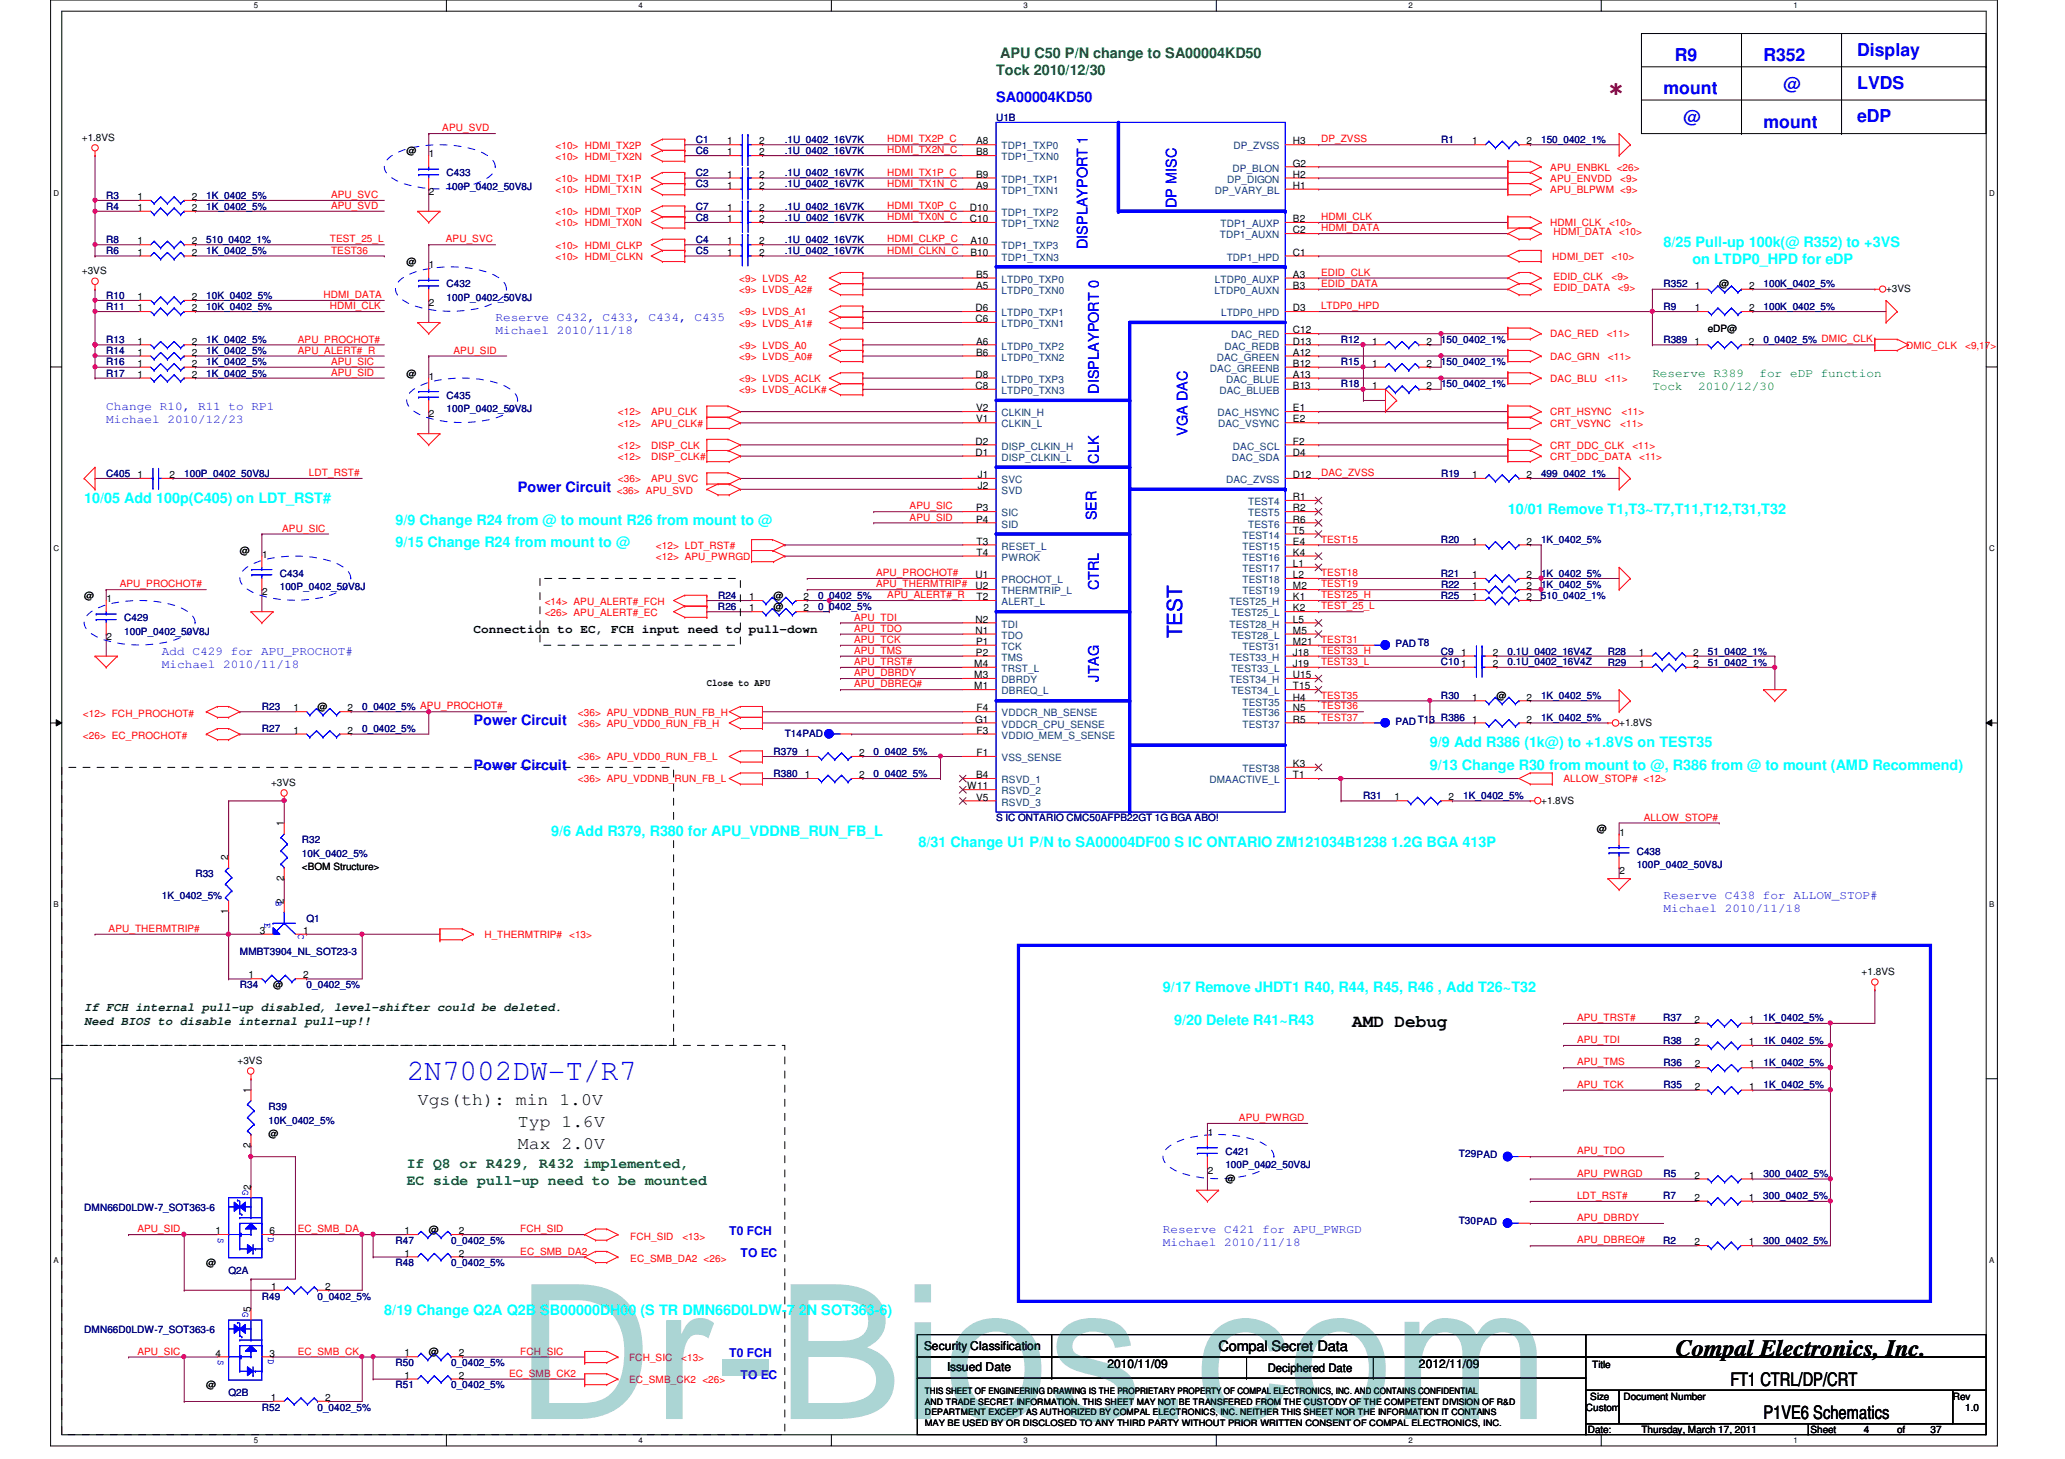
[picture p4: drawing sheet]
<svg xmlns="http://www.w3.org/2000/svg" width="297mm" height="210mm" viewBox="0 0 297 210" stroke-linecap="round" stroke-linejoin="round" font-family="sans-serif">
<defs><g id="words">
<text font-size="27" fill="#00807f" x="74.2" y="204.2">Dr-Bios.com</text>
<text font-size="4.3" fill="#00f" x="58.5" y="155.4">2N7002DW-T/R7</text>
<text font-size="3.3" fill="#800000" x="231.3" y="14.6">*</text>
<text font-size="3.3" x="241.1" y="195.1">Compal Electronics, Inc.</text>
<text font-size="3" fill="#00f" x="170.1" y="91.9" transform="rotate(-90 170.1 91.9)">TEST</text>
<g font-size="2.7">
<text x="248.9" y="199.4">FT1 CTRL/DP/CRT</text>
<text x="253.7" y="204.2">P1VE6 Schematics</text>
</g>
<g font-size="2.5" fill="#00f">
<text x="240.9" y="8.8">R9</text>
<text x="253.7" y="8.8">R352</text>
<text x="267.1" y="8">Display</text>
<text x="239.3" y="13.6">mount</text>
<text x="242.2" y="17.7">@</text>
<text x="256.6" y="13">@</text>
<text x="267.1" y="12.8">LVDS</text>
<text x="267.1" y="17.6">eDP</text>
<text x="253.7" y="18.4">mount</text>
</g>
<g font-size="2.5">
<text x="194.5" y="147.7">AMD Debug</text>
<text x="60.1" y="158.9">Vgs(th): min 1.0V</text>
<text x="74.5" y="162.1">Typ 1.6V</text>
<text x="74.5" y="165.3">Max 2.0V</text>
</g>
<g font-size="2.1" fill="#008000">
<text x="143.3" y="10.8">Tock 2010/12/30</text>
<text x="143.9" y="8.3">APU C50 P/N change to SA00004KD50</text>
<text x="58.5" y="168.1">If Q8 or R429, R432 implemented,</text>
<text x="58.5" y="170.4">EC side pull-up need to be mounted</text>
</g>
<g font-size="2.1" fill="#00f">
<text x="143.3" y="14.7">SA00004KD50</text>
<text x="169.2" y="29.9" transform="rotate(-90 169.2 29.9)">DP MISC</text>
<text x="156.4" y="35.9" transform="rotate(-90 156.4 35.9)">DISPLAYPORT 1</text>
<text x="158" y="56.6" transform="rotate(-90 158 56.6)">DISPLAYPORT 0</text>
<text x="170.8" y="62.7" transform="rotate(-90 170.8 62.7)">VGA DAC</text>
<text x="74.5" y="70.7">Power Circuit</text>
<text x="158" y="66.7" transform="rotate(-90 158 66.7)">CLK</text>
<text x="157.7" y="74.9" transform="rotate(-90 157.7 74.9)">SER</text>
<text x="158" y="85" transform="rotate(-90 158 85)">CTRL</text>
<text x="158" y="98.1" transform="rotate(-90 158 98.1)">JTAG</text>
<text x="68.1" y="104.3">Power Circuit</text>
<text x="68.1" y="110.7">Power Circuit</text>
</g>
<g font-size="2.1" fill="#0ff">
<text x="239.3" y="35.5">8/25 Pull-up 100k(@ R352) to +3VS</text>
<text x="243.4" y="38">on LTDP0_HPD for eDP</text>
<text x="12.1" y="72.3">10/05 Add 100p(C405) on LDT_RST#</text>
<text x="56.9" y="75.5">9/9 Change R24 from @ to mount R26 from mount to @</text>
<text x="216.9" y="73.9">10/01 Remove T1,T3~T7,T11,T12,T31,T32</text>
<text x="56.9" y="78.7">9/15 Change R24 from mount to @</text>
<text x="205.7" y="107.5">9/9 Add R386 (1k@) to +1.8VS on TEST35</text>
<text x="205.7" y="110.7">9/13 Change R30 from mount to @, R386 from @ to mount (AMD Recommend)</text>
<text x="79.3" y="120.3">9/6 Add R379, R380 for APU_VDDNB_RUN_FB_L</text>
<text x="132.1" y="121.9">8/31 Change U1 P/N to SA00004DF00 S IC ONTARIO ZM121034B1238 1.2G BGA 413P</text>
<text x="167.3" y="142.7">9/17 Remove JHDT1 R40, R44, R45, R46 , Add T26~T32</text>
<text x="168.9" y="147.5">9/20 Delete R41~R43</text>
<text x="55.3" y="189.1">8/19 Change Q2A Q2B SB00000DH00 (S TR DMN66D0LDW-7 2N SOT363-6)</text>
</g>
<text font-size="2.1" x="175.3" y="194.4">Compal Secret Data</text>
<g font-size="1.7" fill="#00f">
<text x="71.3" y="46.2">Reserve C432, C433, C434, C435</text>
<text x="71.3" y="48.1">Michael 2010/11/18</text>
<text x="15.3" y="59">Change R10, R11 to RP1</text>
<text x="15.3" y="60.9">Michael 2010/12/23</text>
<text x="23.3" y="94.2">Add C429 for APU_PROCHOT#</text>
<text x="23.3" y="96.1">Michael 2010/11/18</text>
<text x="239.3" y="129.4">Reserve C438 for ALLOW_STOP#</text>
<text x="239.3" y="131.3">Michael 2010/11/18</text>
<text x="104.9" y="177.6">T0 FCH</text>
<text x="167.3" y="177.4">Reserve C421 for APU_PWRGD</text>
<text x="167.3" y="179.3">Michael 2010/11/18</text>
<text x="106.5" y="180.8">TO EC</text>
<text x="104.9" y="195.2">T0 FCH</text>
<text x="106.5" y="198.4">TO EC</text>
</g>
<g font-size="1.7" fill="#008000">
<text x="237.7" y="54.2">Reserve R389</text>
<text x="237.7" y="56.1">Tock</text>
<text x="244.3" y="56.1">2010/12/30</text>
<text x="253.1" y="54.2">for eDP function</text>
</g>
<g font-size="1.7">
<text x="68.1" y="91.1">Connection to EC, FCH input need to pull-down</text>
<text x="132.9" y="194.3">Security Classification</text>
<text x="136.3" y="197.3">Issued Date</text>
<text x="159.3" y="196.8">2010/11/09</text>
<text x="182.4" y="197.4">Deciphered Date</text>
<text x="204.1" y="196.8">2012/11/09</text>
</g>
<g font-size="1.7" fill="#004000">
<text x="12.1" y="145.5">If FCH internal pull-up disabled, level-shifter could be deleted.</text>
<text x="12.1" y="147.5">Need BIOS to disable internal pull-up!!</text>
</g>
<g font-size="1.4" fill="#000080">
<text x="143.3" y="17.4">U1B</text>
<text x="100.1" y="22.2">C6</text>
<text x="100.1" y="20.6">C1</text>
<text x="112.9" y="22.2">.1U_0402_16V7K</text>
<text x="112.9" y="20.6">.1U_0402_16V7K</text>
<text x="207.3" y="20.6">R1</text>
<text x="221.7" y="20.6">150_0402_1%</text>
<text x="15.3" y="28.6">R3</text>
<text x="29.7" y="28.6">1K_0402_5%</text>
<text x="64.2" y="25.4">C433</text>
<text x="64.2" y="27.3">100P_0402_50V8J</text>
<text x="100.1" y="27">C3</text>
<text x="100.1" y="25.4">C2</text>
<text x="112.9" y="27">.1U_0402_16V7K</text>
<text x="112.9" y="25.4">.1U_0402_16V7K</text>
<text x="15.3" y="35">R8</text>
<text x="15.3" y="30.2">R4</text>
<text x="29.7" y="35">510_0402_1%</text>
<text x="29.7" y="30.2">1K_0402_5%</text>
<text x="100.1" y="35">C4</text>
<text x="100.1" y="30.2">C7</text>
<text x="100.1" y="31.7">C8</text>
<text x="112.9" y="35">.1U_0402_16V7K</text>
<text x="112.9" y="30.2">.1U_0402_16V7K</text>
<text x="112.9" y="31.7">.1U_0402_16V7K</text>
<text x="15.3" y="36.6">R6</text>
<text x="29.7" y="36.6">1K_0402_5%</text>
<text x="64.2" y="41.4">C432</text>
<text x="100.1" y="36.6">C5</text>
<text x="112.9" y="36.6">.1U_0402_16V7K</text>
<text x="239.3" y="41.4">R352</text>
<text x="253.7" y="41.4">100K_0402_5%</text>
<text x="15.3" y="44.6">R11</text>
<text x="15.3" y="43">R10</text>
<text x="29.7" y="44.6">10K_0402_5%</text>
<text x="29.7" y="43">10K_0402_5%</text>
<text x="64.2" y="43.3">100P_0402_50V8J</text>
<text x="239.3" y="44.6">R9</text>
<text x="253.7" y="44.6">100K_0402_5%</text>
<text x="15.3" y="49.4">R13</text>
<text x="15.3" y="52.6">R16</text>
<text x="15.3" y="51">R14</text>
<text x="29.7" y="49.4">1K_0402_5%</text>
<text x="29.7" y="52.6">1K_0402_5%</text>
<text x="29.7" y="51">1K_0402_5%</text>
<text x="192.9" y="52.6">R15</text>
<text x="192.9" y="49.4">R12</text>
<text x="207.3" y="52.6">150_0402_1%</text>
<text x="207.3" y="49.4">150_0402_1%</text>
<text x="239.3" y="49.4">R389</text>
<text x="253.7" y="49.4">0_0402_5% DMIC_CLK</text>
<text x="15.3" y="54.2">R17</text>
<text x="29.7" y="54.2">1K_0402_5%</text>
<text x="64.2" y="57.3">C435</text>
<text x="64.2" y="59.3">100P_0402_50V8J</text>
<text x="192.9" y="55.7">R18</text>
<text x="207.3" y="55.7">150_0402_1%</text>
<text x="15.3" y="68.6">C405</text>
<text x="26.5" y="68.6">100P_0402_50V8J</text>
<text x="207.3" y="68.6">R19</text>
<text x="221.7" y="68.6">499_0402_1%</text>
<text x="40.2" y="83">C434</text>
<text x="207.3" y="83">R21</text>
<text x="207.3" y="78.2">R20</text>
<text x="221.7" y="83">1K_0402_5%</text>
<text x="221.7" y="78.2">1K_0402_5%</text>
<text x="17.9" y="89.4">C429</text>
<text x="40.2" y="84.9">100P_0402_50V8J</text>
<text x="103.3" y="87.7">R26</text>
<text x="103.3" y="86.2">R24</text>
<text x="117.7" y="87.7">0_0402_5%</text>
<text x="117.7" y="86.2">0_0402_5%</text>
<text x="207.3" y="86.2">R25</text>
<text x="207.3" y="84.6">R22</text>
<text x="221.6" y="86.2">510_0402_1%</text>
<text x="221.7" y="84.6">1K_0402_5%</text>
<text x="17.9" y="91.3">100P_0402_50V8J</text>
<text x="200.7" y="93">PADT8</text>
<text x="207.3" y="95.7">C10</text>
<text x="207.3" y="94.2">C9</text>
<text x="216.9" y="95.7">0.1U_0402_16V4Z</text>
<text x="216.9" y="94.2">0.1U_0402_16V4Z</text>
<text x="231.3" y="94.2">R28</text>
<text x="231.3" y="95.7">R29</text>
<text x="245.6" y="94.2">51_0402_1%</text>
<text x="245.7" y="95.7">51_0402_1%</text>
<text x="207.3" y="100.6">R30</text>
<text x="221.7" y="100.6">1K_0402_5%</text>
<text x="37.7" y="105.3">R27</text>
<text x="37.7" y="102.2">R23</text>
<text x="52.1" y="105.3">0_0402_5%</text>
<text x="52.1" y="102.2">0_0402_5% APU_PROCHOT#</text>
<text x="112.9" y="106">T14PAD</text>
<text x="200.7" y="104.3">PADT13</text>
<text x="207.3" y="103.7">R386</text>
<text x="221.7" y="103.7">1K_0402_5%</text>
<text x="111.3" y="111.7">R380</text>
<text x="111.3" y="108.6">R379</text>
<text x="125.7" y="111.7">0_0402_5%</text>
<text x="125.7" y="108.6">0_0402_5%</text>
<text x="143.3" y="118.2">S IC ONTARIO CMC50AFPB22GT 1G BGA ABO!</text>
<text x="196.1" y="115">R31</text>
<text x="210.5" y="115">1K_0402_5%</text>
<text x="43.4" y="121.3">R32</text>
<text x="43.4" y="123.3">10K_0402_5%</text>
<text x="235.4" y="123">C438</text>
<text x="235.4" y="124.9">100P_0402_50V8J</text>
<text x="23.3" y="129.4">1K_0402_5%</text>
<text x="28.1" y="126.2">R33</text>
<text x="34.5" y="137.4">MMBT3904_NL_SOT23-3</text>
<text x="44.1" y="132.6">Q1</text>
<text x="34.5" y="142.2">R34</text>
<text x="44.1" y="142.2">0_0402_5%</text>
<text x="239.3" y="146.9">R37</text>
<text x="253.6" y="146.9">1K_0402_5%</text>
<text x="239.3" y="150.2">R38</text>
<text x="239.3" y="153.4">R36</text>
<text x="253.7" y="150.2">1K_0402_5%</text>
<text x="253.7" y="153.4">1K_0402_5%</text>
<text x="38.6" y="159.7">R39</text>
<text x="38.6" y="161.7">10K_0402_5%</text>
<text x="239.3" y="156.6">R35</text>
<text x="253.7" y="156.6">1K_0402_5%</text>
<text x="176.3" y="166.2">C421</text>
<text x="209.9" y="166.5">T29PAD</text>
<text x="176.3" y="168.1">100P_0402_50V8J</text>
<text x="239.3" y="172.6">R7</text>
<text x="239.3" y="169.4">R5</text>
<text x="253.6" y="172.6">300_0402_5%</text>
<text x="253.7" y="169.4">300_0402_5%</text>
<text x="12.1" y="174.2">DMN66D0LDW-7_SOT363-6</text>
<text x="56.9" y="179">R47</text>
<text x="64.9" y="179">0_0402_5%</text>
<text x="209.8" y="176.1">T30PAD</text>
<text x="239.3" y="178.9">R2</text>
<text x="253.6" y="178.9">300_0402_5%</text>
<text x="32.9" y="183.3">Q2A</text>
<text x="56.9" y="182.2">R48</text>
<text x="64.9" y="182.2">0_0402_5%</text>
<text x="12.1" y="191.7">DMN66D0LDW-7_SOT363-6</text>
<text x="37.7" y="187">R49</text>
<text x="45.7" y="187">0_0402_5%</text>
<text x="56.9" y="196.6">R50</text>
<text x="64.9" y="196.6">0_0402_5%</text>
<text x="32.9" y="200.9">Q2B</text>
<text x="37.7" y="202.9">R52</text>
<text x="45.7" y="202.9">0_0402_5%</text>
<text x="56.9" y="199.8">R51</text>
<text x="64.9" y="199.8">0_0402_5%</text>
</g>
<g font-size="1.4">
<text x="11.8" y="20.2">+1.8VS</text>
<text x="58.5" y="22.2">@</text>
<text x="61.7" y="22.6">1</text>
<text x="104.6" y="22.3">1</text>
<text x="104.6" y="20.8">1</text>
<text x="109.2" y="22.3">2</text>
<text x="109.2" y="20.8">2</text>
<text x="140.4" y="20.8">A8</text>
<text x="140.4" y="22.3">B8</text>
<text x="186" y="20.8">H3</text>
<text x="186" y="24">G2</text>
<text x="211.8" y="20.8">1</text>
<text x="219.6" y="20.8">2</text>
<text x="19.8" y="28.8">1</text>
<text x="27.6" y="28.8">2</text>
<text x="61.7" y="28.1">2</text>
<text x="104.6" y="27.2">1</text>
<text x="104.6" y="25.6">1</text>
<text x="109.2" y="27.2">2</text>
<text x="109.2" y="25.6">2</text>
<text x="140.4" y="25.6">B9</text>
<text x="140.4" y="27.2">A9</text>
<text x="186" y="25.6">H2</text>
<text x="186" y="27.2">H1</text>
<text x="19.8" y="35.2">1</text>
<text x="19.8" y="30.3">1</text>
<text x="27.6" y="35.2">2</text>
<text x="27.6" y="30.3">2</text>
<text x="104.6" y="35.2">1</text>
<text x="104.6" y="30.3">1</text>
<text x="104.6" y="32">1</text>
<text x="109.2" y="35.2">2</text>
<text x="109.2" y="30.3">2</text>
<text x="109.2" y="32">2</text>
<text x="139.5" y="30.3">D10</text>
<text x="139.5" y="32">C10</text>
<text x="139.6" y="35.2">A10</text>
<text x="186" y="32">B2</text>
<text x="186" y="33.6">C2</text>
<text x="11.8" y="39.5">+3VS</text>
<text x="19.8" y="36.8">1</text>
<text x="27.6" y="36.8">2</text>
<text x="58.5" y="38.2">@</text>
<text x="61.7" y="38.6">1</text>
<text x="104.6" y="36.8">1</text>
<text x="109.2" y="36.8">2</text>
<text x="139.6" y="36.8">B10</text>
<text x="140.4" y="40">B5</text>
<text x="140.4" y="41.6">A5</text>
<text x="186" y="36.8">C1</text>
<text x="186" y="40">A3</text>
<text x="186" y="41.6">B3</text>
<text x="243.8" y="41.6">1</text>
<text x="247.3" y="41.4">@</text>
<text x="251.6" y="41.6">2</text>
<text x="271.3" y="42">+3VS</text>
<text x="19.8" y="44.8">1</text>
<text x="19.8" y="43.2">1</text>
<text x="27.6" y="44.8">2</text>
<text x="27.6" y="43.2">2</text>
<text x="61.7" y="44.1">2</text>
<text x="140.3" y="44.8">D6</text>
<text x="140.3" y="46.3">C6</text>
<text x="186" y="44.8">D3</text>
<text x="186" y="48">C12</text>
<text x="243.8" y="44.8">1</text>
<text x="245.7" y="47.7">eDP@</text>
<text x="251.6" y="44.8">2</text>
<text x="19.8" y="49.6">1</text>
<text x="19.8" y="52.8">1</text>
<text x="19.8" y="51.2">1</text>
<text x="27.6" y="49.6">2</text>
<text x="27.6" y="52.8">2</text>
<text x="27.6" y="51.2">2</text>
<text x="140.4" y="49.6">A6</text>
<text x="140.4" y="51.2">B6</text>
<text x="186" y="49.6">D13</text>
<text x="186" y="51.2">A12</text>
<text x="186" y="52.8">B12</text>
<text x="197.4" y="52.8">1</text>
<text x="197.4" y="49.6">1</text>
<text x="205.2" y="52.8">2</text>
<text x="205.2" y="49.6">2</text>
<text x="243.7" y="49.6">1</text>
<text x="251.6" y="49.6">2</text>
<text x="19.8" y="54.3">1</text>
<text x="27.6" y="54.3">2</text>
<text x="58.5" y="54.2">@</text>
<text x="61.7" y="54.6">1</text>
<text x="140.3" y="54.3">D8</text>
<text x="140.3" y="56">C8</text>
<text x="140.4" y="59.2">V2</text>
<text x="186" y="54.3">A13</text>
<text x="186" y="56">B13</text>
<text x="186" y="59.2">E1</text>
<text x="197.4" y="56">1</text>
<text x="205.2" y="56">2</text>
<text x="61.7" y="60.1">2</text>
<text x="140.3" y="64">D2</text>
<text x="140.3" y="65.6">D1</text>
<text x="140.4" y="60.8">V1</text>
<text x="186" y="60.8">E2</text>
<text x="186" y="64">F2</text>
<text x="186" y="65.6">D4</text>
<text x="19.8" y="68.8">1</text>
<text x="24.4" y="68.8">2</text>
<text x="140.6" y="68.8">J1</text>
<text x="140.6" y="70.3">J2</text>
<text x="186" y="68.8">D12</text>
<text x="186" y="72">R1</text>
<text x="211.8" y="68.8">1</text>
<text x="219.6" y="68.8">2</text>
<text x="140.4" y="73.6">P3</text>
<text x="140.4" y="75.2">P4</text>
<text x="186" y="73.6">R2</text>
<text x="186" y="75.2">R6</text>
<text x="186" y="76.8">T5</text>
<text x="34.5" y="79.7">@</text>
<text x="37.7" y="80.2">1</text>
<text x="140.3" y="83.2">U1</text>
<text x="140.5" y="78.3">T3</text>
<text x="140.5" y="80">T4</text>
<text x="186" y="78.3">E4</text>
<text x="186" y="80">K4</text>
<text x="186" y="81.6">L1</text>
<text x="186" y="83.2">L2</text>
<text x="211.8" y="83.2">1</text>
<text x="211.8" y="78.3">1</text>
<text x="219.6" y="83.2">2</text>
<text x="219.6" y="78.3">2</text>
<text x="12.1" y="86.2">@</text>
<text x="15.3" y="86.6">1</text>
<text x="37.7" y="85.7">2</text>
<text x="107.8" y="88">1</text>
<text x="107.8" y="86.4">1</text>
<text x="111.3" y="87.7">@</text>
<text x="111.3" y="86.2">@</text>
<text x="115.6" y="88">2</text>
<text x="115.6" y="86.4">2</text>
<text x="140.3" y="84.8">U2</text>
<text x="140.3" y="89.6">N2</text>
<text x="140.5" y="86.3">T2</text>
<text x="186" y="84.8">M2</text>
<text x="186" y="86.3">K1</text>
<text x="186" y="88">K2</text>
<text x="186" y="89.6">L5</text>
<text x="211.7" y="86.3">1</text>
<text x="211.8" y="84.8">1</text>
<text x="219.6" y="86.3">2</text>
<text x="219.6" y="84.8">2</text>
<text x="15.3" y="92.1">2</text>
<text x="140.1" y="96">M4</text>
<text x="140.3" y="91.2">N1</text>
<text x="140.4" y="94.3">P2</text>
<text x="140.4" y="92.8">P1</text>
<text x="186" y="91.2">M5</text>
<text x="186" y="92.8">M21</text>
<text x="186" y="94.3">J18</text>
<text x="186" y="96">J19</text>
<text x="210.2" y="95.9">1</text>
<text x="210.2" y="94.3">1</text>
<text x="214.7" y="95.9">2</text>
<text x="214.8" y="94.3">2</text>
<text x="235.7" y="94.3">1</text>
<text x="235.8" y="96">1</text>
<text x="243.6" y="94.3">2</text>
<text x="243.6" y="96">2</text>
<text x="101.7" y="98.8">Close to APU</text>
<text x="140.1" y="97.6">M3</text>
<text x="140.1" y="99.2">M1</text>
<text x="186" y="97.6">U15</text>
<text x="186" y="99.2">T15</text>
<text x="186" y="100.8">H4</text>
<text x="211.8" y="100.8">1</text>
<text x="215.3" y="100.6">@</text>
<text x="219.6" y="100.8">2</text>
<text x="42.2" y="105.6">1</text>
<text x="42.2" y="102.3">1</text>
<text x="45.7" y="102.2">@</text>
<text x="50" y="105.6">2</text>
<text x="50" y="102.3">2</text>
<text x="140.3" y="104">G1</text>
<text x="140.5" y="102.3">F4</text>
<text x="140.5" y="105.6">F3</text>
<text x="186" y="102.3">N5</text>
<text x="186" y="104">R5</text>
<text x="211.8" y="104">1</text>
<text x="219.6" y="104">2</text>
<text x="232.9" y="104.4">+1.8VS</text>
<text x="39" y="113.1">+3VS</text>
<text x="115.8" y="112">1</text>
<text x="115.8" y="108.8">1</text>
<text x="123.6" y="112">2</text>
<text x="123.6" y="108.8">2</text>
<text x="139.1" y="113.6">W11</text>
<text x="140.4" y="112">B4</text>
<text x="140.5" y="108.8">F1</text>
<text x="186" y="110.3">K3</text>
<text x="186" y="112">T1</text>
<text x="40.8" y="118.9" transform="rotate(-90 40.8 118.9)">1</text>
<text x="140.4" y="115.2">V5</text>
<text x="200.6" y="115.2">1</text>
<text x="208.4" y="115.2">2</text>
<text x="221.7" y="115.6">+1.8VS</text>
<text x="229.7" y="119.7">@</text>
<text x="32.8" y="123.7" transform="rotate(-90 32.8 123.7)">2</text>
<text x="43.4" y="125.2">&lt;BOM Structure&gt;</text>
<text x="232.9" y="125.7">2</text>
<text x="232.9" y="120.2">1</text>
<text x="32.8" y="131.5" transform="rotate(-90 32.8 131.5)">1</text>
<text x="40.8" y="126.7" transform="rotate(-90 40.8 126.7)">2</text>
<text x="40.8" y="130.1" transform="rotate(-90 40.8 130.1)">2</text>
<text x="37.4" y="134.4">3</text>
<text x="43.6" y="134.4">1</text>
<text x="35.8" y="140.8">1</text>
<text x="39.3" y="142.2">@</text>
<text x="43.6" y="140.8">2</text>
<text x="267.8" y="140.2">+1.8VS</text>
<text x="243.7" y="147.2">2</text>
<text x="251.6" y="147.2">1</text>
<text x="34.2" y="153.1">+3VS</text>
<text x="243.7" y="150.3">2</text>
<text x="243.8" y="153.6">2</text>
<text x="251.6" y="150.3">1</text>
<text x="251.6" y="153.6">1</text>
<text x="36.1" y="157.3" transform="rotate(-90 36.1 157.3)">1</text>
<text x="243.8" y="156.8">2</text>
<text x="251.6" y="156.8">1</text>
<text x="36.1" y="165.1" transform="rotate(-90 36.1 165.1)">2</text>
<text x="38.6" y="163.6">@</text>
<text x="173.7" y="163.4">1</text>
<text x="36.1" y="171.2" transform="rotate(-90 36.1 171.2)">2</text>
<text x="173.7" y="168.9">2</text>
<text x="176.3" y="170">@</text>
<text x="243.7" y="172.8">2</text>
<text x="243.8" y="169.6">2</text>
<text x="251.6" y="172.8">1</text>
<text x="251.6" y="169.6">1</text>
<text x="31" y="177.6">1</text>
<text x="38.8" y="177.6">6</text>
<text x="58.2" y="177.6">1</text>
<text x="61.7" y="177.4">@</text>
<text x="66" y="177.6">2</text>
<text x="243.7" y="179.2">2</text>
<text x="251.6" y="179.2">1</text>
<text x="29.7" y="182.2">@</text>
<text x="39" y="185.6">1</text>
<text x="46.8" y="185.6">2</text>
<text x="58.2" y="180.8">1</text>
<text x="66" y="180.8">2</text>
<text x="36.1" y="188.8" transform="rotate(-90 36.1 188.8)">5</text>
<text x="31" y="195.2">4</text>
<text x="38.8" y="195.2">3</text>
<text x="58.2" y="195.2">1</text>
<text x="61.7" y="194.9">@</text>
<text x="66" y="195.2">2</text>
<text x="229" y="196.8">Title</text>
<text x="29.7" y="199.7">@</text>
<text x="39" y="201.6">1</text>
<text x="46.8" y="201.6">2</text>
<text x="58.2" y="198.4">1</text>
<text x="66" y="198.4">2</text>
<text x="228.1" y="203">Custom</text>
<text x="228.8" y="201.4">Size</text>
<text x="233.5" y="201.4">Document Number</text>
<text x="280.9" y="201.4">Rev</text>
<text x="282.7" y="203">1.0</text>
<text x="228.4" y="206.2">Date:</text>
<text x="236.1" y="206.2">Thursday, March 17, 2011</text>
<text x="260.4" y="206.2">Sheet</text>
<text x="268.1" y="206.2">4</text>
<text x="272.9" y="206.2">of</text>
<text x="277.7" y="206.2">37</text>
</g>
<g font-size="1.4" fill="#f00">
<text x="63.6" y="18.9">APU_SVD</text>
<text x="79.9" y="23">&lt;10&gt; HDMI_TX2N</text>
<text x="79.9" y="21.4">&lt;10&gt; HDMI_TX2P</text>
<text x="127.6" y="20.5">HDMI_TX2P_C</text>
<text x="127.6" y="22.1">HDMI_TX2N_C</text>
<text x="190" y="20.5">DP_ZVSS</text>
<text x="47.6" y="28.5">APU_SVC</text>
<text x="79.9" y="27.8">&lt;10&gt; HDMI_TX1N</text>
<text x="79.9" y="26.2">&lt;10&gt; HDMI_TX1P</text>
<text x="127.6" y="25.3">HDMI_TX1P_C</text>
<text x="127.6" y="26.9">HDMI_TX1N_C</text>
<text x="223" y="27.8">APU_BLPWM &lt;9&gt;</text>
<text x="223" y="26.2">APU_ENVDD</text>
<text x="223" y="24.6">APU_ENBKL &lt;26&gt;</text>
<text x="233.1" y="26.2">&lt;9&gt;</text>
<text x="47.5" y="34.9">TEST_25_L</text>
<text x="47.6" y="30.1">APU_SVD</text>
<text x="64.1" y="34.9">APU_SVC</text>
<text x="79.9" y="35.8">&lt;10&gt; HDMI_CLKP</text>
<text x="79.9" y="32.6">&lt;10&gt; HDMI_TX0N</text>
<text x="79.9" y="31">&lt;10&gt; HDMI_TX0P</text>
<text x="127.6" y="34.9">HDMI_CLKP_C</text>
<text x="127.6" y="30.1">HDMI_TX0P_C</text>
<text x="127.6" y="31.7">HDMI_TX0N_C</text>
<text x="190" y="31.7">HDMI_CLK</text>
<text x="190" y="33.3">HDMI_DATA</text>
<text x="223" y="32.6">HDMI_CLK</text>
<text x="223.5" y="33.9">HDMI_DATA</text>
<text x="231.5" y="32.6">&lt;10&gt;</text>
<text x="232.9" y="33.9">&lt;10&gt;</text>
<text x="47.6" y="36.5">TEST36</text>
<text x="79.9" y="37.4">&lt;10&gt; HDMI_CLKN</text>
<text x="106.3" y="40.6">&lt;9&gt; LVDS_A2</text>
<text x="127.6" y="36.5">HDMI_CLKN_C</text>
<text x="190" y="41.3">EDID_DATA</text>
<text x="190" y="39.7">EDID_CLK</text>
<text x="223.3" y="37.4">HDMI_DET</text>
<text x="223.5" y="41.9">EDID_DATA</text>
<text x="223.5" y="40.3">EDID_CLK</text>
<text x="231.8" y="37.4">&lt;10&gt;</text>
<text x="231.8" y="40.3">&lt;9&gt;</text>
<text x="232.7" y="41.9">&lt;9&gt;</text>
<text x="46.5" y="42.9">HDMI_DATA</text>
<text x="47.5" y="44.5">HDMI_CLK</text>
<text x="106.3" y="42.2">&lt;9&gt; LVDS_A2#</text>
<text x="106.3" y="47">&lt;9&gt; LVDS_A1#</text>
<text x="106.3" y="45.4">&lt;9&gt; LVDS_A1</text>
<text x="190" y="44.5">LTDP0_HPD</text>
<text x="42.8" y="49.3">APU_PROCHOT#</text>
<text x="42.8" y="50.9">APU_ALERT#_R</text>
<text x="47.6" y="52.5">APU_SIC</text>
<text x="65.2" y="50.9">APU_SID</text>
<text x="106.3" y="51.8">&lt;9&gt; LVDS_A0#</text>
<text x="106.3" y="50.2">&lt;9&gt; LVDS_A0</text>
<text x="223" y="51.8">DAC_GRN</text>
<text x="223" y="48.6">DAC_RED</text>
<text x="231.1" y="48.6">&lt;11&gt;</text>
<text x="231.3" y="51.8">&lt;11&gt;</text>
<text x="274.2" y="50.2">DMIC_CLK</text>
<text x="282.7" y="50.2">&lt;9,17&gt;</text>
<text x="47.6" y="54.1">APU_SID</text>
<text x="88.9" y="59.8">&lt;12&gt;</text>
<text x="93.7" y="59.8">APU_CLK</text>
<text x="106.3" y="56.6">&lt;9&gt; LVDS_ACLK#</text>
<text x="106.3" y="55">&lt;9&gt; LVDS_ACLK</text>
<text x="223" y="59.8">CRT_HSYNC</text>
<text x="223" y="55">DAC_BLU</text>
<text x="230.8" y="55">&lt;11&gt;</text>
<text x="233.2" y="59.8">&lt;11&gt;</text>
<text x="88.9" y="64.6">&lt;12&gt;</text>
<text x="88.9" y="61.4">&lt;12&gt;</text>
<text x="93.7" y="64.6">DISP_CLK</text>
<text x="93.7" y="61.4">APU_CLK#</text>
<text x="223" y="64.6">CRT_DDC_CLK</text>
<text x="223" y="61.4">CRT_VSYNC</text>
<text x="233.1" y="61.4">&lt;11&gt;</text>
<text x="234.8" y="64.6">&lt;11&gt;</text>
<text x="44.4" y="68.5">LDT_RST#</text>
<text x="88.7" y="71.1">&lt;36&gt; APU_SVD</text>
<text x="88.9" y="69.4">&lt;36&gt;</text>
<text x="88.9" y="66.2">&lt;12&gt;</text>
<text x="93.7" y="69.4">APU_SVC</text>
<text x="93.7" y="66.2">DISP_CLK#</text>
<text x="190" y="68.5">DAC_ZVSS</text>
<text x="223" y="66.2">CRT_DDC_DATA</text>
<text x="235.8" y="66.2">&lt;11&gt;</text>
<text x="40.6" y="76.5">APU_SIC</text>
<text x="130.8" y="74.9">APU_SID</text>
<text x="130.8" y="73.3">APU_SIC</text>
<text x="94.4" y="79">&lt;12&gt; LDT_RST#</text>
<text x="94.4" y="80.6">&lt;12&gt; APU_PWRGD</text>
<text x="126" y="82.9">APU_PROCHOT#</text>
<text x="190" y="78.1">TEST15</text>
<text x="190" y="82.9">TEST18</text>
<text x="17.2" y="84.5">APU_PROCHOT#</text>
<text x="78.4" y="88.6">&lt;26&gt; APU_ALERT#_EC</text>
<text x="78.4" y="87">&lt;14&gt; APU_ALERT#_FCH</text>
<text x="122.8" y="89.3">APU_TDI</text>
<text x="126" y="84.5">APU_THERMTRIP#</text>
<text x="127.6" y="86.1">APU_ALERT#_R</text>
<text x="190" y="87.7">TEST_25_L</text>
<text x="190" y="86.1">TEST25_H</text>
<text x="190" y="84.5">TEST19</text>
<text x="122.8" y="95.7">APU_TRST#</text>
<text x="122.8" y="94.1">APU_TMS</text>
<text x="122.8" y="92.5">APU_TCK</text>
<text x="122.8" y="90.9">APU_TDO</text>
<text x="190" y="95.7">TEST33_L</text>
<text x="190" y="94.1">TEST33_H</text>
<text x="190" y="92.5">TEST31</text>
<text x="122.8" y="98.9">APU_DBREQ#</text>
<text x="122.8" y="97.3">APU_DBRDY</text>
<text x="190" y="100.5">TEST35</text>
<text x="11.9" y="106.3">&lt;26&gt; EC_PROCHOT#</text>
<text x="11.9" y="103.1">&lt;12&gt; FCH_PROCHOT#</text>
<text x="83.1" y="104.6">&lt;36&gt; APU_VDD0_RUN_FB_H</text>
<text x="83.1" y="103">&lt;36&gt; APU_VDDNB_RUN_FB_H</text>
<text x="190" y="103.7">TEST37</text>
<text x="190" y="102.1">TEST36</text>
<text x="83.1" y="112.6">&lt;36&gt; APU_VDDNB_RUN_FB_L</text>
<text x="83.1" y="109.4">&lt;36&gt; APU_VDD0_RUN_FB_L</text>
<text x="224.9" y="112.6">ALLOW_STOP# &lt;12&gt;</text>
<text x="236.5" y="118.1">ALLOW_STOP#</text>
<text x="15.6" y="134.1">APU_THERMTRIP#</text>
<text x="69.7" y="135">H_THERMTRIP#</text>
<text x="81.9" y="135">&lt;13&gt;</text>
<text x="226.9" y="146.9">APU_TRST#</text>
<text x="226.9" y="150.1">APU_TDI</text>
<text x="226.9" y="153.3">APU_TMS</text>
<text x="178.2" y="161.3">APU_PWRGD</text>
<text x="226.9" y="156.5">APU_TCK</text>
<text x="226.9" y="166.1">APU_TDO</text>
<text x="226.9" y="172.5">LDT_RST#</text>
<text x="226.9" y="169.3">APU_PWRGD</text>
<text x="19.8" y="177.3">APU_SID</text>
<text x="42.8" y="177.3">EC_SMB_DA</text>
<text x="74.8" y="177.3">FCH_SID</text>
<text x="90.7" y="178.3">FCH_SID</text>
<text x="98.2" y="178.3">&lt;13&gt;</text>
<text x="226.9" y="178.9">APU_DBREQ#</text>
<text x="226.9" y="175.7">APU_DBRDY</text>
<text x="74.8" y="180.5">EC_SMB_DA2</text>
<text x="90.7" y="181.5">EC_SMB_DA2 &lt;26&gt;</text>
<text x="19.8" y="194.9">APU_SIC</text>
<text x="42.8" y="194.9">EC_SMB_CK</text>
<text x="74.8" y="194.9">FCH_SIC</text>
<text x="90.5" y="195.8">FCH_SIC</text>
<text x="98" y="195.8">&lt;13&gt;</text>
<text x="73.2" y="198.1">EC_SMB_CK2</text>
<text x="90.5" y="199">EC_SMB_CK2 &lt;26&gt;</text>
</g>
<g font-size="1.4" fill="#004080">
<text x="144.1" y="21.5">TDP1_TXP0</text>
<text x="144.1" y="23.1">TDP1_TXN0</text>
<text x="177.4" y="21.5">DP_ZVSS</text>
<text x="144.1" y="26.3">TDP1_TXP1</text>
<text x="144.1" y="27.9">TDP1_TXN1</text>
<text x="174.8" y="27.9">DP_VARY_BL</text>
<text x="176.5" y="26.3">DP_DIGON</text>
<text x="177.3" y="24.7">DP_BLON</text>
<text x="144.1" y="31.1">TDP1_TXP2</text>
<text x="144.1" y="32.7">TDP1_TXN2</text>
<text x="144.1" y="35.9">TDP1_TXP3</text>
<text x="175.5" y="34.3">TDP1_AUXN</text>
<text x="175.6" y="32.7">TDP1_AUXP</text>
<text x="144.1" y="37.5">TDP1_TXN3</text>
<text x="144.1" y="40.7">LTDP0_TXP0</text>
<text x="174.8" y="40.7">LTDP0_AUXP</text>
<text x="176.5" y="37.5">TDP1_HPD</text>
<text x="144.1" y="42.3">LTDP0_TXN0</text>
<text x="144.1" y="45.5">LTDP0_TXP1</text>
<text x="144.1" y="47.1">LTDP0_TXN1</text>
<text x="174.7" y="42.3">LTDP0_AUXN</text>
<text x="175.7" y="45.5">LTDP0_HPD</text>
<text x="144.1" y="50.3">LTDP0_TXP2</text>
<text x="144.1" y="51.9">LTDP0_TXN2</text>
<text x="174" y="53.5">DAC_GREENB</text>
<text x="175" y="51.9">DAC_GREEN</text>
<text x="176.1" y="50.3">DAC_REDB</text>
<text x="177.1" y="48.7">DAC_RED</text>
<text x="144.1" y="55.1">LTDP0_TXP3</text>
<text x="144.1" y="56.7">LTDP0_TXN3</text>
<text x="144.1" y="59.9">CLKIN_H</text>
<text x="175.1" y="59.9">DAC_HSYNC</text>
<text x="175.4" y="56.7">DAC_BLUEB</text>
<text x="176.4" y="55.1">DAC_BLUE</text>
<text x="144.1" y="61.5">CLKIN_L</text>
<text x="144.1" y="64.7">DISP_CLKIN_H</text>
<text x="175.2" y="61.5">DAC_VSYNC</text>
<text x="177.3" y="64.7">DAC_SCL</text>
<text x="144.1" y="66.3">DISP_CLKIN_L</text>
<text x="144.1" y="69.5">SVC</text>
<text x="144.1" y="71.1">SVD</text>
<text x="176.4" y="69.5">DAC_ZVSS</text>
<text x="177.2" y="66.3">DAC_SDA</text>
<text x="144.1" y="74.3">SIC</text>
<text x="144.1" y="75.9">SID</text>
<text x="178.7" y="77.5">TEST14</text>
<text x="179.5" y="72.7">TEST4</text>
<text x="179.5" y="74.3">TEST5</text>
<text x="179.5" y="75.9">TEST6</text>
<text x="144.1" y="79.1">RESET_L</text>
<text x="144.1" y="80.7">PWROK</text>
<text x="144.1" y="83.9">PROCHOT_L</text>
<text x="178.7" y="79.1">TEST15</text>
<text x="178.7" y="80.7">TEST16</text>
<text x="178.7" y="82.3">TEST17</text>
<text x="178.7" y="83.9">TEST18</text>
<text x="144.1" y="85.5">THERMTRIP_L</text>
<text x="144.1" y="87.1">ALERT_L</text>
<text x="176.9" y="87.1">TEST25_H</text>
<text x="177.1" y="88.7">TEST25_L</text>
<text x="178.7" y="85.5">TEST19</text>
<text x="144.1" y="95.1">TMS</text>
<text x="144.1" y="90.3">TDI</text>
<text x="144.1" y="91.9">TDO</text>
<text x="144.1" y="93.5">TCK</text>
<text x="176.9" y="90.3">TEST28_H</text>
<text x="176.9" y="95.1">TEST33_H</text>
<text x="177.1" y="91.9">TEST28_L</text>
<text x="178.7" y="93.5">TEST31</text>
<text x="144.1" y="96.7">TRST_L</text>
<text x="144.1" y="98.3">DBRDY</text>
<text x="144.1" y="99.9">DBREQ_L</text>
<text x="176.9" y="98.3">TEST34_H</text>
<text x="177.1" y="96.7">TEST33_L</text>
<text x="177.1" y="99.9">TEST34_L</text>
<text x="178.7" y="101.5">TEST35</text>
<text x="144.1" y="103.1">VDDCR_NB_SENSE</text>
<text x="144.1" y="104.7">VDDCR_CPU_SENSE</text>
<text x="144.1" y="106.3">VDDIO_MEM_S_SENSE</text>
<text x="178.7" y="103.1">TEST36</text>
<text x="178.7" y="104.7">TEST37</text>
<text x="144.1" y="109.5">VSS_SENSE</text>
<text x="144.1" y="112.7">RSVD_1</text>
<text x="174" y="112.7">DMAACTIVE_L</text>
<text x="178.7" y="111.1">TEST38</text>
<text x="144.1" y="114.3">RSVD_2</text>
<text x="144.1" y="115.9">RSVD_3</text>
</g>
<g font-size="1.4" fill="#00f">
<text x="39.7" y="129.6" transform="rotate(90 39.7 129.6)">B</text>
<text x="38.1" y="132.8" transform="rotate(90 38.1 132.8)">E</text>
<text x="42.9" y="134.4" transform="rotate(90 42.9 134.4)">C</text>
<text x="34.9" y="171.2" transform="rotate(90 34.9 171.2)">G</text>
<text x="31.3" y="178.1" transform="rotate(90 31.3 178.1)">S</text>
<text x="38.6" y="177.9" transform="rotate(90 38.6 177.9)">D</text>
<text x="34.9" y="188.8" transform="rotate(90 34.9 188.8)">G</text>
<text x="31.3" y="195.7" transform="rotate(90 31.3 195.7)">S</text>
<text x="38.6" y="195.5" transform="rotate(90 38.6 195.5)">D</text>
</g>
<g font-size="1.3">
<text x="133" y="203.6">DEPARTMENT EXCEPT AS AUTHORIZED BY COMPAL ELECTRONICS, INC. NEITHER THIS SHEET NOR THE INFORMATION IT CONTAINS</text>
<text x="133" y="200.6">THIS SHEET OF ENGINEERING DRAWING IS THE PROPRIETARY PROPERTY OF COMPAL ELECTRONICS, INC. AND CONTAINS CONFIDENTIAL</text>
<text x="133" y="202.1">AND TRADE SECRET INFORMATION. THIS SHEET MAY NOT BE TRANSFERED FROM THE CUSTODY OF THE COMPETENT DIVISION OF R&amp;D</text>
<text x="133" y="205.1">MAY BE USED BY OR DISCLOSED TO ANY THIRD PARTY WITHOUT PRIOR WRITTEN CONSENT OF COMPAL ELECTRONICS, INC.</text>
</g>
<g font-size="1.1">
<text x="36.5" y="1.1">5</text>
<text x="91.9" y="1.1">4</text>
<text x="147.2" y="1.1">3</text>
<text x="202.6" y="1.1">2</text>
<text x="258" y="1.1">1</text>
<text x="7.7" y="28.2">D</text>
<text x="286.1" y="28.2">D</text>
<text x="7.7" y="79.3">C</text>
<text x="286.1" y="79.3">C</text>
<text x="7.7" y="130.6">B</text>
<text x="286.1" y="130.6">B</text>
<text x="7.7" y="181.7">A</text>
<text x="286.1" y="181.7">A</text>
<text x="36.5" y="207.6">5</text>
<text x="91.9" y="207.6">4</text>
<text x="147.2" y="207.6">3</text>
<text x="202.6" y="207.6">2</text>
<text x="258" y="207.6">1</text>
</g>
</g></defs>
<path d="M7.3 0h280v208h-280zM8.9 1.6h276.8v204.8h-276.8z" fill="none" stroke="#000" stroke-width=".14"/>
<g fill="#fff">
<path d="M36.5 .2h.6v1.2h-.6z"/>
<path d="M36.5 206.6h.6v1.2h-.6z"/>
</g>
<path d="M64.2 0v1.6M64.2 206.4v1.6" fill="none" stroke="#000" stroke-width=".14"/>
<g fill="#fff">
<path d="M91.9 .2h.6v1.2h-.6z"/>
<path d="M91.9 206.6h.6v1.2h-.6z"/>
</g>
<path d="M119.6 0v1.6M119.6 206.4v1.6" fill="none" stroke="#000" stroke-width=".14"/>
<g fill="#fff">
<path d="M147.2 .2h.6v1.2h-.6z"/>
<path d="M147.2 206.6h.6v1.2h-.6z"/>
</g>
<path d="M175 0v1.6M175 206.4v1.6" fill="none" stroke="#000" stroke-width=".14"/>
<g fill="#fff">
<path d="M202.6 .2h.6v1.2h-.6z"/>
<path d="M202.6 206.6h.6v1.2h-.6z"/>
</g>
<path d="M230.3 0v1.6M230.3 206.4v1.6" fill="none" stroke="#000" stroke-width=".14"/>
<g fill="#fff">
<path d="M258 .2h.6v1.2h-.6z"/>
<path d="M258 206.6h.6v1.2h-.6z"/>
<path d="M7.7 27.2h.8v1.2h-.8z"/>
<path d="M286.1 27.2h.8v1.2h-.8z"/>
<path d="M7.7 78.4h.8v1.1h-.8z"/>
<path d="M286.1 78.4h.8v1.1h-.8z"/>
</g>
<path d="M7.3 52.8h1.6M285.7 52.8h1.6" fill="none" stroke="#000" stroke-width=".14"/>
<g fill="#fff">
<path d="M7.7 129.6h.7v1.2h-.7z"/>
<path d="M286.1 129.6h.7v1.2h-.7z"/>
</g>
<path d="M7.3 104h1.6M8.1 103.5l.8 .5-.8 .4zM285.7 104l.8-.5v.9zM285.7 104h1.6" fill="none" stroke="#000" stroke-width=".14"/>
<path d="M8.1 103.5l.8 .5-.8 .4zM285.7 104l.8-.5v.9z" fill="#000"/>
<g fill="#fff">
<path d="M7.7 180.8h.7v1.1h-.7z"/>
<path d="M286.1 180.8h.7v1.1h-.7z"/>
</g>
<path d="M7.3 155.2h1.6M285.7 155.2h1.6" fill="none" stroke="#000" stroke-width=".14"/>
<g fill="none" stroke="#800040" stroke-width=".14">
<path d="M13.7 30.4h.1M13.7 30.4v4.8M106.5 59.2h.1M106.5 59.2h32M106.5 60.8h.1M106.5 64h.1M106.5 65.6h.1M106.5 60.8h32M106.5 64h32M106.5 65.6h32M112.9 78.4h.1M112.9 78.4h25.6"/>
<path d="M112.9 80h.1M112.9 80h25.6"/>
</g>
<circle cx="13.7" cy="30.4" r=".3" fill="#f0f"/>
<circle cx="13.7" cy="30.4" r=".3" fill="none" stroke="#f0f" stroke-width=".14"/>
<g fill="none" stroke="#800040" stroke-width=".14">
<path d="M13.7 28.8h.1M13.7 22.4h.1M13.7 28.8h6.4M13.7 22.4v6.4M28.1 28.8h.1M28.1 28.8h27.2M116.1 84.8h.1M116.1 84.8h22.4M116.1 83.2h.1M116.1 83.2h22.4M120.9 99.2h.1M120.9 99.2h17.6"/>
<path d="M120.9 97.6h.1M120.9 97.6h17.6M120.9 96h.1M120.9 96h17.6M120.9 94.4h.1M120.9 94.4h17.6M120.9 92.8h.1M120.9 92.8h17.6M120.9 91.2h.1M120.9 91.2h17.6M120.9 89.6h.1M120.9 89.6h17.6"/>
<path d="M32.9 134.4h.1M32.9 134.4h4.8M40.9 126.4h.1M40.9 126.4v3.2"/>
</g>
<circle cx="32.9" cy="134.4" r=".31" fill="#f0f"/>
<circle cx="32.9" cy="134.4" r=".31" fill="none" stroke="#f0f" stroke-width=".14"/>
<path d="M32.9 115.2h.1M32.9 115.2v8M32.9 131.2h.1M32.9 131.2v3.2M52.1 134.4h.1M52.1 134.4h11.2" fill="none" stroke="#800040" stroke-width=".14"/>
<circle cx="52.1" cy="134.4" r=".3" fill="#f0f"/>
<circle cx="52.1" cy="134.4" r=".3" fill="none" stroke="#f0f" stroke-width=".14"/>
<path d="M189.7 20.8h.1M189.7 20.8h22.4M220.1 20.8h.1M220.1 20.8h12.8M192.9 112h.1M192.9 112h25.6" fill="none" stroke="#800040" stroke-width=".14"/>
<circle cx="192.9" cy="112" r=".31" fill="#f0f"/>
<circle cx="192.9" cy="112" r=".31" fill="none" stroke="#f0f" stroke-width=".14"/>
<path d="M189.7 24h.1M189.7 24h27.2M189.7 44.8h48M237.7 44.8h.1" fill="none" stroke="#800040" stroke-width=".14"/>
<circle cx="237.7" cy="44.8" r=".3" fill="#f0f"/>
<circle cx="237.7" cy="44.8" r=".3" fill="none" stroke="#f0f" stroke-width=".14"/>
<path d="M189.7 25.6h.1M189.7 36.8h.1M189.7 27.2h.1M189.7 25.6h27.2M189.7 36.8h27.2M189.7 27.2h27.2M207.3 48h.1M207.3 48h9.6" fill="none" stroke="#800040" stroke-width=".14"/>
<circle cx="207.3" cy="48" r=".3" fill="#f0f"/>
<circle cx="207.3" cy="48" r=".3" fill="none" stroke="#f0f" stroke-width=".14"/>
<path d="M207.3 51.2h.1M207.3 51.2h9.6" fill="none" stroke="#800040" stroke-width=".14"/>
<circle cx="207.3" cy="51.2" r=".3" fill="#f0f"/>
<circle cx="207.3" cy="51.2" r=".3" fill="none" stroke="#f0f" stroke-width=".14"/>
<path d="M189.7 54.4h.1M189.7 56h.1M189.7 54.4h17.6M196.1 52.8h.1M196.1 52.8v3.2h-6.4" fill="none" stroke="#800040" stroke-width=".14"/>
<circle cx="196.1" cy="56" r=".3" fill="#f0f"/>
<circle cx="196.1" cy="56" r=".3" fill="none" stroke="#f0f" stroke-width=".14"/>
<circle cx="196.1" cy="52.8" r=".3" fill="#f0f"/>
<circle cx="196.1" cy="52.8" r=".3" fill="none" stroke="#f0f" stroke-width=".14"/>
<path d="M189.7 52.8h.1M189.7 49.6h.1M189.7 49.6h6.4M196.1 49.6h.1M196.1 49.6v3.2h-6.4" fill="none" stroke="#800040" stroke-width=".14"/>
<circle cx="196.1" cy="49.6" r=".31" fill="#f0f"/>
<circle cx="196.1" cy="49.6" r=".31" fill="none" stroke="#f0f" stroke-width=".14"/>
<g fill="none" stroke="#800040" stroke-width=".14">
<path d="M196.1 56h.1M196.1 57.6h.1M196.1 49.6h.1M196.1 52.8h.1M196.1 56v1.6M196.1 57.6h3.2M196.1 49.6h1.6M196.1 56h1.6M196.1 52.8h1.6M205.7 49.6h.1M205.7 52.8h.1M205.7 56h.1"/>
<path d="M207.3 48h.1M207.3 51.2h.1M207.3 54.4h.1M207.3 48v1.6h-1.6M207.3 54.4v1.6h-1.6M207.3 51.2v1.6h-1.6"/>
</g>
<circle cx="207.3" cy="54.4" r=".3" fill="#f0f"/>
<circle cx="207.3" cy="54.4" r=".3" fill="none" stroke="#f0f" stroke-width=".14"/>
<g fill="none" stroke="#800040" stroke-width=".14">
<path d="M189.7 59.2h.1M189.7 59.2h27.2M207.3 54.4h.1M207.3 54.4h9.6M189.7 60.8h.1M189.7 64h.1M189.7 65.6h.1M189.7 60.8h27.2M189.7 64h27.2M189.7 65.6h27.2M189.7 112h.1M189.7 112h3.2"/>
<path d="M192.9 112h.1M192.9 112v3.2M205.7 100.8h.1M205.7 100.8h6.4M208.9 115.2h.1M208.9 115.2h11.2"/>
</g>
<circle cx="205.7" cy="100.8" r=".3" fill="#f0f"/>
<circle cx="205.7" cy="100.8" r=".3" fill="none" stroke="#f0f" stroke-width=".14"/>
<g fill="none" stroke="#800040" stroke-width=".14">
<path d="M13.7 30.4h.1M13.7 28.8h.1M13.7 30.4h6.4M13.7 28.8v1.6M28.1 30.4h.1M28.1 30.4h27.2M106.5 70.4h.1M106.5 70.4h32M106.5 68.8h.1M106.5 68.8h32M125.7 75.2h.1M125.7 75.2h12.8"/>
<path d="M125.7 73.6h.1M125.7 73.6h12.8M122.5 105.6h.1M122.5 105.6h16"/>
</g>
<circle cx="13.7" cy="28.8" r=".3" fill="#f0f"/>
<circle cx="13.7" cy="28.8" r=".3" fill="none" stroke="#f0f" stroke-width=".14"/>
<g fill="none" stroke="#800040" stroke-width=".14">
<path d="M13.7 51.2v1.6M13.7 54.4h.1M13.7 54.4h6.4M13.7 52.8h.1M13.7 52.8h6.4M13.7 51.2h.1M13.7 51.2h6.4M28.1 54.4h.1M28.1 54.4h27.2M28.1 52.8h.1M28.1 52.8h27.2M28.1 51.2h.1"/>
<path d="M28.1 51.2h27.2"/>
</g>
<circle cx="13.7" cy="52.8" r=".3" fill="#f0f"/>
<circle cx="13.7" cy="52.8" r=".3" fill="none" stroke="#f0f" stroke-width=".14"/>
<circle cx="13.7" cy="51.2" r=".3" fill="#f0f"/>
<circle cx="13.7" cy="51.2" r=".3" fill="none" stroke="#f0f" stroke-width=".14"/>
<g fill="none" stroke="#800040" stroke-width=".14">
<path d="M98.5 36.8h.1M98.5 35.2h.1M98.5 36.8h6.4M98.5 35.2h6.4M98.5 25.6h.1M98.5 27.2h.1M98.5 27.2h6.4M98.5 25.6h6.4M98.5 30.4h.1M98.5 32h.1M98.5 32h6.4M98.5 30.4h6.4"/>
<path d="M98.5 20.8h.1M98.5 22.4h.1M98.5 20.8h6.4M98.5 22.4h6.4M109.7 35.2h.1M109.7 35.2h28.8M109.7 36.8h.1M109.7 36.8h28.8M109.7 25.6h.1M109.7 25.6h28.8M109.7 27.2h.1M109.7 27.2h28.8"/>
<path d="M109.7 30.4h.1M109.7 30.4h28.8M109.7 32h.1M109.7 32h28.8M109.7 20.8h.1M109.7 20.8h28.8M109.7 22.4h.1M109.7 22.4h28.8M13.7 41.6h.1M13.7 52.8h.1M13.7 41.6v1.6M13.7 52.8v1.6"/>
<path d="M13.7 49.6h.1M13.7 49.6h6.4M28.1 49.6h.1M28.1 49.6h27.2M252.1 44.8h.1M252.1 44.8h19.2M189.7 68.8h.1M189.7 68.8h22.4M220.1 68.8h.1M220.1 68.8h12.8M189.7 88h.1M189.7 88h6.4"/>
<path d="M189.7 86.4h.1M189.7 86.4h22.4M189.7 83.2h.1M189.7 83.2h22.4M189.7 84.8h.1M189.7 84.8h22.4M26.5 177.6h.1M26.5 177.6h4.8M36.1 166.4h.1M36.1 164.8h.1M36.1 166.4h6.4M36.1 164.8v1.6"/>
<path d="M42.5 166.4h.1M42.5 166.4v17.6M53.7 177.6h.1M53.7 177.6h4.8M66.5 177.6h.1M66.5 177.6h17.6M66.5 195.2h.1M66.5 195.2h17.6"/>
</g>
<circle cx="53.7" cy="177.6" r=".31" fill="#f0f"/>
<circle cx="53.7" cy="177.6" r=".31" fill="none" stroke="#f0f" stroke-width=".14"/>
<path d="M26.5 195.2h.1M26.5 195.2h4.8M53.7 195.2h.1M53.7 195.2h4.8" fill="none" stroke="#800040" stroke-width=".14"/>
<circle cx="53.7" cy="195.2" r=".3" fill="#f0f"/>
<circle cx="53.7" cy="195.2" r=".3" fill="none" stroke="#f0f" stroke-width=".14"/>
<g fill="none" stroke="#800040" stroke-width=".14">
<path d="M36.1 155.2h.1M36.1 155.2v1.6M52.1 177.6h.1M52.1 177.6h1.6M53.7 177.6h.1M53.7 177.6v3.2M36.1 184h.1M36.1 184v4.3M36.1 184h6.4M52.1 195.2h.1M52.1 195.2h1.6M52.1 195.2v6.4h-4.8"/>
<path d="M53.7 180.8h.1M53.7 198.4h.1M53.7 195.2h.1M53.7 180.8h4.8M53.7 198.4h4.8M53.7 195.2v3.2M66.5 198.4h.1M66.5 198.4h17.6M66.5 180.8h.1M66.5 180.8h17.6M47.3 201.6h.1"/>
</g>
<circle cx="52.1" cy="195.2" r=".3" fill="#f0f"/>
<circle cx="52.1" cy="195.2" r=".3" fill="none" stroke="#f0f" stroke-width=".14"/>
<path d="M26.5 195.2h.1M26.5 195.2v6.4M39.3 195.2h.1M39.3 195.2h12.8M26.5 201.6h.1M26.5 201.6h12.8" fill="none" stroke="#800040" stroke-width=".14"/>
<circle cx="26.5" cy="195.2" r=".3" fill="#f0f"/>
<circle cx="26.5" cy="195.2" r=".3" fill="none" stroke="#f0f" stroke-width=".14"/>
<path d="M52.1 177.6h.1M52.1 177.6v8h-4.8M18.5 195.2h.1M18.5 195.2h8M47.3 185.6h.1" fill="none" stroke="#800040" stroke-width=".14"/>
<circle cx="52.1" cy="177.6" r=".31" fill="#f0f"/>
<circle cx="52.1" cy="177.6" r=".31" fill="none" stroke="#f0f" stroke-width=".14"/>
<path d="M26.5 177.6h.1M26.5 177.6v8M39.3 177.6h.1M39.3 177.6h12.8M26.5 185.6h.1M26.5 185.6h12.8" fill="none" stroke="#800040" stroke-width=".14"/>
<circle cx="26.4" cy="177.6" r=".31" fill="#f0f"/>
<circle cx="26.4" cy="177.6" r=".31" fill="none" stroke="#f0f" stroke-width=".14"/>
<g fill="none" stroke="#800040" stroke-width=".14">
<path d="M189.7 51.2h.1M189.7 48h.1M189.7 51.2h17.6M189.7 48h17.6M40.9 115.2h.1M40.9 115.2v3.2M192.9 115.2h.1M192.9 115.2h8M13.7 134.4h.1M13.7 134.4h19.2M32.9 134.4h.1M32.9 134.4v6.4"/>
<path d="M44.1 134.4h.1M44.1 134.4h8M52.1 134.4h.1M52.1 134.4v6.4h-8M32.9 140.8h.1M32.9 140.8h3.2M44.1 140.8h.1M18.5 177.6h.1M18.5 177.6h8"/>
</g>
<circle cx="40.9" cy="115.2" r=".31" fill="#f0f"/>
<circle cx="40.9" cy="115.2" r=".31" fill="none" stroke="#f0f" stroke-width=".14"/>
<path d="M189.7 78.4h.1M189.7 78.4h22.4M189.7 92.8h.1M189.7 92.8h6.4M220.1 84.8h.1M221.7 83.2h.1M221.7 83.2v1.6h-1.6M221.7 83.2h11.2M189.7 104h.1M189.7 104h6.4M189.7 102.4h.1M189.7 102.4h6.4" fill="none" stroke="#800040" stroke-width=".14"/>
<circle cx="221.7" cy="83.2" r=".3" fill="#f0f"/>
<circle cx="221.7" cy="83.2" r=".3" fill="none" stroke="#f0f" stroke-width=".14"/>
<path d="M13.7 35.2h.1M13.7 35.2h6.4M28.1 35.2h.1M28.1 35.2h27.2M215.3 94.4h.1M215.3 94.4h20.8M220.1 83.2h.1M220.1 83.2h1.6M244.1 96h.1M244.1 96h11.2M255.3 96h.1M255.3 96v3.2" fill="none" stroke="#800040" stroke-width=".14"/>
<circle cx="255.3" cy="96" r=".3" fill="#f0f"/>
<circle cx="255.3" cy="96" r=".3" fill="none" stroke="#f0f" stroke-width=".14"/>
<g fill="none" stroke="#800040" stroke-width=".14">
<path d="M13.7 36.8h.1M13.7 36.8h6.4M13.7 35.2v1.6M28.1 36.8h27.2M55.3 36.8h.1M189.7 96h.1M189.7 96h20.8M189.7 94.4h.1M189.7 94.4h20.8M215.3 96h.1M215.3 96h20.8M244.1 94.4h.1"/>
<path d="M244.1 94.4h11.2M255.3 94.4h.1M255.3 94.4v1.6"/>
</g>
<circle cx="13.7" cy="35.2" r=".3" fill="#f0f"/>
<circle cx="13.7" cy="35.2" r=".3" fill="none" stroke="#f0f" stroke-width=".14"/>
<path d="M220.1 86.4h.1M221.7 84.8h.1M221.7 84.8v1.6h-1.6" fill="none" stroke="#800040" stroke-width=".14"/>
<circle cx="221.7" cy="84.8" r=".3" fill="#f0f"/>
<circle cx="221.7" cy="84.8" r=".3" fill="none" stroke="#f0f" stroke-width=".14"/>
<g fill="none" stroke="#800040" stroke-width=".14">
<path d="M124.1 41.6h.1M124.1 40h.1M124.1 46.4h.1M124.1 44.8h.1M124.1 49.6h.1M124.1 51.2h.1M124.1 54.4h.1M124.1 56h.1M124.1 40h14.4M124.1 41.6h14.4M124.1 46.4h14.4M124.1 44.8h14.4"/>
<path d="M124.1 49.6h14.4M124.1 51.2h14.4M124.1 54.4h14.4M124.1 56h14.4M189.7 41.6h.1M189.7 41.6h27.2M189.7 40h.1M189.7 40h27.2M220.1 78.4h.1M220.1 78.4h1.6M221.7 78.4h.1M221.7 78.4v4.8"/>
<path d="M119.3 86.4h.1M119.3 86.4h19.2M32.9 115.2h.1M32.9 115.2h8M220.1 100.8h.1M220.1 100.8h12.8"/>
</g>
<circle cx="119.3" cy="86.4" r=".3" fill="#f0f"/>
<circle cx="119.3" cy="86.4" r=".3" fill="none" stroke="#f0f" stroke-width=".14"/>
<path d="M101.7 86.4h.1M101.7 86.4h6.4M34.5 102.4h.1M34.5 102.4h8M61.7 102.4h.1M61.7 102.4h11.2" fill="none" stroke="#800040" stroke-width=".14"/>
<circle cx="61.7" cy="102.4" r=".3" fill="#f0f"/>
<circle cx="61.7" cy="102.4" r=".3" fill="none" stroke="#f0f" stroke-width=".14"/>
<path d="M13.7 44.8h.1M13.7 44.8v4.8M34.5 105.6h.1M34.5 105.6h8M50.5 105.6h.1M61.7 102.4h.1M61.7 102.4v3.2h-11.2" fill="none" stroke="#800040" stroke-width=".14"/>
<circle cx="13.7" cy="49.6" r=".31" fill="#f0f"/>
<circle cx="13.7" cy="49.6" r=".31" fill="none" stroke="#f0f" stroke-width=".14"/>
<circle cx="13.7" cy="44.8" r=".3" fill="#f0f"/>
<circle cx="13.7" cy="44.8" r=".3" fill="none" stroke="#f0f" stroke-width=".14"/>
<path d="M13.7 44.8h.1M13.7 43.2h.1M13.7 44.8h6.4M13.7 43.2h6.4M13.7 43.2v1.6" fill="none" stroke="#800040" stroke-width=".14"/>
<circle cx="13.7" cy="43.2" r=".3" fill="#f0f"/>
<circle cx="13.7" cy="43.2" r=".3" fill="none" stroke="#f0f" stroke-width=".14"/>
<path d="M189.7 32h.1M189.7 32h27.2M189.7 33.6h.1M189.7 33.6h27.2M13.7 49.6h.1M13.7 49.6v1.6M28.1 44.8h.1M28.1 44.8h27.2M28.1 43.2h.1M28.1 43.2h27.2" fill="none" stroke="#800040" stroke-width=".14"/>
<circle cx="13.7" cy="49.6" r=".31" fill="#f0f"/>
<circle cx="13.7" cy="49.6" r=".31" fill="none" stroke="#f0f" stroke-width=".14"/>
<path d="M50.5 102.4h.1M50.5 102.4h11.2M109.7 104h.1M109.7 102.4h.1M109.7 104h28.8M109.7 102.4h28.8M252.1 147.2h.1M252.1 147.2h11.2M220.1 166.4h.1M220.1 166.4h19.2" fill="none" stroke="#800040" stroke-width=".14"/>
<circle cx="263.3" cy="147.2" r=".3" fill="#f0f"/>
<circle cx="263.3" cy="147.2" r=".3" fill="none" stroke="#f0f" stroke-width=".14"/>
<g fill="none" stroke="#800040" stroke-width=".14">
<path d="M101.7 88h.1M101.7 88h6.4M116.1 86.4h.1M116.1 88h3.2M116.1 86.4h3.2M119.3 88h.1M119.3 86.4h.1M119.3 86.4v1.6M224.9 150.4h.1M224.9 150.4h19.2M224.9 153.6h.1M224.9 153.6h19.2"/>
<path d="M224.9 156.8h.1M224.9 156.8h19.2M252.1 156.8h.1M252.1 150.4h.1M252.1 156.8h11.2M252.1 150.4h11.2M36.1 170.7h.1M36.1 166.4v4.3M220.1 179.2h.1M220.1 179.2h24M220.1 176h.1M220.1 176h19.2"/>
<path d="M220.1 172.8h.1M220.1 172.8h24M220.1 169.6h.1M220.1 169.6h24M263.3 172.8h.1M263.3 172.8v6.4"/>
</g>
<circle cx="36.1" cy="166.4" r=".3" fill="#f0f"/>
<circle cx="36.1" cy="166.4" r=".3" fill="none" stroke="#f0f" stroke-width=".14"/>
<path d="M252.1 41.6h.1M252.1 41.6h17.6M135.3 108.8h.1M135.3 108.8h3.2" fill="none" stroke="#800040" stroke-width=".14"/>
<circle cx="135.3" cy="108.8" r=".3" fill="#f0f"/>
<circle cx="135.3" cy="108.8" r=".3" fill="none" stroke="#f0f" stroke-width=".14"/>
<g fill="none" stroke="#800040" stroke-width=".14">
<path d="M109.7 108.8h.1M109.7 112h.1M109.7 108.8h6.4M109.7 112h6.4M124.1 112h.1M124.1 108.8h.1M124.1 108.8h11.2v3.2M124.1 112h11.2M135.3 112h.1M189.7 100.8h.1M189.7 100.8h16v3.2M205.7 104h.1"/>
<path d="M205.7 104h6.4M212.1 104h.1M220.1 104h.1M220.1 104h11.2M263.3 147.2h.1M263.3 156.8h.1M263.3 156.8v12.8h-11.2M269.7 142.4h.1M269.7 142.4v4.8h-6.4M252.1 169.6h.1"/>
</g>
<circle cx="263.3" cy="156.8" r=".3" fill="#f0f"/>
<circle cx="263.3" cy="156.8" r=".3" fill="none" stroke="#f0f" stroke-width=".14"/>
<path d="M252.1 172.8h.1M252.1 172.8h11.2" fill="none" stroke="#800040" stroke-width=".14"/>
<circle cx="263.3" cy="172.8" r=".3" fill="#f0f"/>
<circle cx="263.3" cy="172.8" r=".3" fill="none" stroke="#f0f" stroke-width=".14"/>
<g fill="none" stroke="#800040" stroke-width=".14">
<path d="M61.7 19.2v3.2M61.7 19.2h.1M61.7 19.2h9.6M61.7 27.2h.1M61.7 27.2v3.2M61.7 35.2v3.2M61.7 35.2h.1M61.7 35.2h9.6M61.7 59.2h.1M61.7 51.2v3.2M61.7 59.2v3.2M61.7 51.2h.1"/>
<path d="M61.7 51.2h11.2M61.7 43.2h.1M61.7 43.2v3.2M13.7 68.8h.1M13.7 68.8h6.4M24.9 68.8h.1M24.9 68.8h27.2M37.7 76.8v3.2M37.7 76.8h.1M37.7 76.8h9.6M15.3 91.2h.1M15.3 84.8v1.6"/>
<path d="M15.3 91.2v3.2M15.3 84.8h.1M15.3 84.8h14.4M37.7 84.8h.1M37.7 84.8v3.2M247.3 118.4h.1M247.3 118.4h-14.4v1.6M232.9 124.8h.1M232.9 124.8v1.6M232.9 120h.1M224.9 147.2h.1M224.9 147.2h19.2"/>
<path d="M173.7 168h.1M173.7 161.6v1.6M173.7 168v3.2M173.7 161.6h.1M173.7 161.6h14.4M252.1 179.2h.1M252.1 179.2h11.2M263.3 169.6h.1M263.3 169.6v3.2"/>
</g>
<circle cx="263.3" cy="169.6" r=".31" fill="#f0f"/>
<circle cx="263.3" cy="169.6" r=".31" fill="none" stroke="#f0f" stroke-width=".14"/>
<path d="M252.1 153.6h.1M263.3 150.4h.1M263.3 150.4v3.2h-11.2" fill="none" stroke="#800040" stroke-width=".14"/>
<circle cx="263.3" cy="153.6" r=".31" fill="#f0f"/>
<circle cx="263.3" cy="153.6" r=".31" fill="none" stroke="#f0f" stroke-width=".14"/>
<circle cx="263.3" cy="150.4" r=".3" fill="#f0f"/>
<circle cx="263.3" cy="150.4" r=".3" fill="none" stroke="#f0f" stroke-width=".14"/>
<path d="M263.3 153.6h.1M263.3 153.6v3.2" fill="none" stroke="#800040" stroke-width=".14"/>
<circle cx="263.3" cy="156.8" r=".3" fill="#f0f"/>
<circle cx="263.3" cy="156.8" r=".3" fill="none" stroke="#f0f" stroke-width=".14"/>
<circle cx="263.3" cy="153.6" r=".31" fill="#f0f"/>
<circle cx="263.3" cy="153.6" r=".31" fill="none" stroke="#f0f" stroke-width=".14"/>
<path d="M237.7 41.6v8M237.7 44.8h6.4M237.7 44.8h.1M237.7 41.6h.1M237.7 49.6h.1M237.7 41.6h6.4M237.7 49.6h6.4M252.1 49.6h.1M252.1 49.6h17.6M263.3 147.2h.1M263.3 147.2v3.2" fill="none" stroke="#800040" stroke-width=".14"/>
<g fill="none" stroke="#f00" stroke-width=".14">
<path d="M232.9 19.2h.1M232.9 19.2v3.2M232.9 19.2l1.6 1.6M13.7 22.4h.1M13.7 21.8v.6M60.1 30.4h.1M60.1 30.4h3.2M60.1 30.4l1.6 1.6M61.7 32h.1M63.3 30.4h.1M63.3 30.4l-1.6 1.6M95.3 37.6h.1"/>
<path d="M95.3 36h3.2M95.3 36l-1.6 .8 1.6 .8M95.3 37.6h3.2M95.3 34.4h.1M95.3 36h.1M95.3 34.4l-1.6 .8 1.6 .8M95.3 34.4h3.2M95.3 32.8h.1M95.3 31.2h3.2M95.3 31.2l-1.6 .8 1.6 .8M95.3 32.8h3.2M95.3 29.6h.1"/>
<path d="M95.3 31.2h.1M95.3 29.6l-1.6 .8 1.6 .8M95.3 29.6h3.2M95.3 28h.1M95.3 26.4h3.2M95.3 26.4l-1.6 .8 1.6 .8M95.3 28h3.2M95.3 24.8h.1M95.3 26.4h.1M95.3 24.8l-1.6 .8 1.6 .8M95.3 24.8h3.2M95.3 23.2h.1"/>
<path d="M95.3 21.6h3.2M95.3 21.6l-1.6 .8 1.6 .8M95.3 23.2h3.2M95.3 20h.1M95.3 21.6h.1M95.3 20l-1.6 .8 1.6 .8M95.3 20h3.2M98.5 37.6h.1M98.5 36.2h.1M98.5 34.4h.1M98.5 36h.1M98.5 34.6h.1"/>
<path d="M98.5 34.4v3.2M98.5 32.8h.1M98.5 31.4h.1M98.5 29.6h.1M98.5 31.2h.1M98.5 29.8h.1M98.5 29.6v3.2M98.5 28h.1M98.5 26.6h.1M98.5 24.8h.1M98.5 26.4h.1M98.5 25h.1"/>
<path d="M98.5 24.8v3.2M98.5 23.2h.1M98.5 21.8h.1M98.5 20h.1M98.5 21.6h.1M98.5 20.1h.1M98.5 20v3.2M104.9 32h1.6M108.1 32h1.6M120.9 39.2h.1M120.9 39.2l-1.6 .8 1.6 .8M120.9 39.2h3.2"/>
<path d="M124.1 39.2h.1M124.1 39.4h.1M124.1 39.2v3.2M216.9 33.6h.1M216.9 33.6l1.6 .8M216.9 31.1h.1M216.9 31.2h.1M216.9 32.8h.1M216.9 31.2h3.2M216.9 32.8h3.2M216.9 31.1v1.7M216.9 26.2h.1"/>
<path d="M216.9 28h.1M216.9 26.4h3.2M216.9 28h3.2M216.9 24.6h.1M216.9 26.4h.1M216.9 24.8h3.2M216.9 23.1h.1M216.9 23.2h.1M216.9 24.8h.1M216.9 23.2h3.2M216.9 23.1v4.9M218.5 39.2h.1"/>
<path d="M218.5 39.2h1.6M218.5 39.2l-1.6 .8M218.5 34.4h.1M218.5 32.8h.1M218.5 34.4h1.6M218.5 32.8l-1.6 .8M218.5 36h.1M218.5 37.6h.1M218.5 36h3.2M218.5 37.6h3.2M218.5 36l-1.6 .8 1.6 .8M220.1 39.2h.1"/>
<path d="M220.1 39.2l1.6 .8M220.1 34.4h.1M220.1 32.8l1.6 .8M220.1 32.8h.1M220.1 31.2h.1M220.1 31.2l1.6 .8M220.1 28h.1M220.1 26.4l1.6 .8M220.1 26.4h.1M220.1 24.8l1.6 .8M220.1 24.8h.1M220.1 23.2h.1"/>
<path d="M220.1 23.2l1.6 .8M221.7 33.6h.1M221.7 33.6l-1.6 .8M221.7 36h.1M221.7 37.6h.1M221.7 36v1.6M221.7 32h.1M221.7 32l-1.6 .8M221.7 27.2h.1M221.7 27.2l-1.6 .8M221.7 25.6h.1M221.7 25.6l-1.6 .8"/>
<path d="M221.7 24h.1M221.7 24l-1.6 .8M232.9 22.4h.1M234.5 20.8h.1M234.5 20.8l-1.6 1.6M13.7 41.6h.1M13.7 41v.6M60.1 46.4h.1M60.1 46.4h3.2M60.1 46.4l1.6 1.6M61.7 48h.1M63.3 46.4h.1"/>
<path d="M63.3 46.4l-1.6 1.6M101.7 58.4h.1M101.7 58.4h3M101.7 58.4v3.2M104.7 58.4h.1M104.7 58.4l1.8 .8M106.5 59.2h.1M106.5 59.2l-1.6 .8M120.9 42.4h.1M120.9 40.8h3.2M120.9 40.8l-1.6 .8 1.6 .8M120.9 42.4h3.2"/>
<path d="M120.9 40.8h.1M120.9 56.8h.1M120.9 55.2h3.2M120.9 55.2l-1.6 .8 1.6 .8M120.9 56.8h3.2M120.9 53.6h.1M120.9 55.2h.1M120.9 53.6l-1.6 .8 1.6 .8M120.9 53.6h3.2M120.9 52h.1M120.9 50.4h3.2M120.9 50.4l-1.6 .8 1.6 .8"/>
<path d="M120.9 52h3.2M120.9 48.8h.1M120.9 50.4h.1M120.9 48.8l-1.6 .8 1.6 .8M120.9 48.8h3.2M120.9 47.2h.1M120.9 45.6h3.2M120.9 45.6l-1.6 .8 1.6 .8M120.9 47.2h3.2M120.9 44h.1M120.9 45.6h.1M120.9 44l-1.6 .8 1.6 .8"/>
<path d="M120.9 44h3.2M124.1 42.4h.1M124.1 41h.1M124.1 40.8h.1M124.1 56.8h.1M124.1 55.4h.1M124.1 53.6h.1M124.1 55.2h.1M124.1 53.8h.1M124.1 53.6v3.2M124.1 52h.1M124.1 50.6h.1"/>
<path d="M124.1 48.8h.1M124.1 50.4h.1M124.1 49h.1M124.1 48.8v3.2M124.1 47.2h.1M124.1 45.8h.1M124.1 44h.1M124.1 45.6h.1M124.1 44.2h.1M124.1 44v3.2M199.3 56h.1M199.3 59.2h.1"/>
<path d="M199.3 56v3.2M199.3 56l1.6 1.6M200.9 57.6h.1M200.9 57.6l-1.6 1.6M216.9 41.6h.1M216.9 41.6l1.6 .8M216.9 40h.1M216.9 40l1.6 .8M216.9 59.9h.1M216.9 58.2h.1M216.9 58.4h.1M216.9 58.4h3.2"/>
<path d="M216.9 58.2v3.4M216.9 53.5h.1M216.9 53.6h.1M216.9 55.2h.1M216.9 53.6h3.2M216.9 55.2h3.2M216.9 53.5v1.7M216.9 50.2h.1M216.9 50.4h.1M216.9 52h.1M216.9 50.4h3.2M216.9 52h3.2"/>
<path d="M216.9 50.2v1.8M216.9 47.1h.1M216.9 47.2h.1M216.9 48.8h.1M216.9 48.8h3.2M216.9 47.1v1.7M216.9 47.2h3.2M218.5 42.4h.1M218.5 40.8h1.6M218.5 42.4h1.6M218.5 40.8l-1.6 .8M218.5 40.8h.1"/>
<path d="M220.1 42.4h.1M220.1 40.8l1.6 .8M220.1 40.8h.1M220.1 58.4h.1M220.1 58.4l1.6 .8M220.1 55.2h.1M220.1 53.6h.1M220.1 53.6l1.6 .8M220.1 52h.1M220.1 50.4h.1M220.1 50.4l1.6 .8M220.1 48.8h.1"/>
<path d="M220.1 47.2h.1M220.1 47.2l1.6 .8M221.7 41.6h.1M221.7 41.6l-1.6 .8M221.7 40h.1M221.7 40l-1.6 .8M221.7 59.2h.1M221.7 59.2l-1.6 .8M221.7 54.4h.1M221.7 54.4l-1.6 .8M221.7 51.2h.1M221.7 51.2l-1.6 .8"/>
<path d="M221.7 48h.1M221.7 48l-1.6 .8M269.7 48.6h.1M269.7 48.8h.1M269.7 50.4h.1M269.7 48.8h3.2M269.7 50.4h3.2M269.7 48.6v1.8M269.7 41.6h.1M269.7 41.6h.7M271.3 43.2h.1M271.3 46.4h.1"/>
<path d="M271.3 43.2v3.2M271.3 43.2l1.6 1.6M272.9 50.4h.1M272.9 48.8h.1M272.9 48.8l1.6 .8M272.9 44.8h.1M272.9 44.8l-1.6 1.6M274.5 49.6h.1M274.5 49.6l-1.6 .8M12.1 68.8h.1M12.1 68.8l1.6 1.6M13.7 67.2h.1"/>
<path d="M13.7 70.4h.1M13.7 67.2v3.2M13.7 67.2l-1.6 1.6M60.1 62.4h.1M60.1 62.4h3.2M60.1 62.4l1.6 1.6M61.7 64h.1M63.3 62.4h.1M63.3 62.4l-1.6 1.6M101.7 70.4h.1M101.7 70.4l1.6 .8M101.7 68h.1"/>
<path d="M101.7 69.6h.1M101.7 68v1.6M101.7 68h3M101.7 69.6h3.2M101.7 66.4h.1M101.7 64.8h3.2M101.7 66.4h3.2M101.7 63.2h.1M101.7 64.8h.1M101.7 63.2v3.2M101.7 63.2h3M101.7 61.6h.1"/>
<path d="M101.7 60h3.2M101.7 61.6h3.2M101.7 60h.1M103.3 69.6h.1M103.3 71.2h.1M103.3 69.6l-1.6 .8M103.3 71.2h1.6M104.7 68h.1M104.7 68l1.8 .8M104.7 64.8h.1M104.7 64.8l1.8 .8M104.7 63.2h.1"/>
<path d="M104.7 63.2l1.8 .8M104.7 60h.1M104.7 60l1.8 .8M104.9 71.2h.1M104.9 69.6l1.6 .8M104.9 69.6h.1M104.9 66.4h.1M104.9 64.8h.1M104.9 61.6h.1M104.9 60h.1M106.5 70.4h.1M106.5 70.4l-1.6 .8"/>
<path d="M106.5 68.8h.1M106.5 68.8l-1.6 .8M106.5 65.6h.1M106.5 65.6l-1.6 .8M106.5 64h.1M106.5 64l-1.6 .8M106.5 60.8h.1M106.5 60.8l-1.6 .8M108.1 77.6h.1M108.1 79.2h3.2M108.1 77.6v3.2M108.1 77.6h3"/>
<path d="M108.1 79.2h.1M111.1 77.6h.1M111.1 77.6l1.8 .8M111.1 79.2h.1M111.1 79.2l1.8 .8M111.3 79.2h.1M112.9 78.4h.1M112.9 78.4l-1.6 .8M216.9 64.6h.1M216.9 66.4h.1M216.9 64.8h3.2M216.9 66.4h3.2"/>
<path d="M216.9 63.1h.1M216.9 63.2h.1M216.9 64.8h.1M216.9 63.2h3.2M216.9 63.1v3.3M216.9 61.6h.1M216.9 60h3.2M216.9 61.6h3.2M216.9 60h.1M220.1 66.4h.1M220.1 64.8l1.6 .8M220.1 64.8h.1"/>
<path d="M220.1 63.2h.1M220.1 63.2l1.6 .8M220.1 61.6h.1M220.1 60l1.6 .8M220.1 60h.1M221.7 65.6h.1M221.7 65.6l-1.6 .8M221.7 64h.1M221.7 64l-1.6 .8M221.7 60.8h.1M221.7 60.8l-1.6 .8M232.9 67.2h.1"/>
<path d="M232.9 70.4h.1M232.9 67.2v3.2M232.9 67.2l1.6 1.6M234.5 68.8h.1M234.5 68.8l-1.6 1.6M13.7 94.4h.1M13.7 94.4h3.2M13.7 94.4l1.6 1.6M15.3 96h.1M16.9 94.4h.1M16.9 94.4l-1.6 1.6M36.1 88h.1"/>
<path d="M36.1 88h3.2M36.1 88l1.6 1.6M37.7 89.6h.1M39.3 88h.1M39.3 88l-1.6 1.6M98.5 88.8h.1M98.5 87.2h3.2M98.5 87.2l-1.6 .8 1.6 .8M98.5 88.8h3.2M98.5 85.6h.1M98.5 87.2h.1M98.5 85.6l-1.6 .8 1.6 .8"/>
<path d="M98.5 85.6h3.2M101.7 88.8h.1M101.7 87.4h.1M101.7 85.6h.1M101.7 87.2h.1M101.7 85.8h.1M101.7 85.6v3.2M108.1 80.8h.1M108.1 80.8h3.2M111.3 80.8h.1M112.9 80h.1M112.9 80l-1.6 .8"/>
<path d="M232.9 99.2h.1M232.9 99.2v3.2M232.9 99.2l1.6 1.6M232.9 81.6h.1M232.9 84.8h.1M232.9 81.6v3.2M232.9 81.6l1.6 1.6M234.5 83.2h.1M234.5 83.2l-1.6 1.6M253.7 99.2h.1M253.7 99.2h3.2M253.7 99.2l1.6 1.6"/>
<path d="M256.9 99.2h.1M256.9 99.2l-1.6 1.6M29.7 105.6h.1M29.7 105.6l1.6 .8M29.7 102.4h.1M29.7 102.4l1.6 .8M31.3 104.8h.1M31.3 106.4h.1M31.3 104.8h1.6M31.3 104.8l-1.6 .8M31.3 106.4h1.6M31.3 101.6h.1"/>
<path d="M31.3 103.2h.1M31.3 101.6h1.6M31.3 103.2h1.6M31.3 101.6l-1.6 .8M32.9 104.8h.1M32.9 106.4h.1M32.9 104.8l1.6 .8M32.9 101.6h.1M32.9 103.2h.1M32.9 101.6l1.6 .8M34.5 105.6h.1M34.5 105.6l-1.6 .8"/>
<path d="M34.5 102.4h.1M34.5 102.4l-1.6 .8M40.9 115.2h.1M40.9 114.6v.6M106.5 111.2h.1M106.5 112.8h.1M106.5 111.2h3.2M106.5 112.8h3.2M106.5 111.2l-1.6 .8 1.6 .8M106.5 108h.1M106.5 109.6h.1M106.5 108l-1.6 .8 1.6 .8"/>
<path d="M106.5 108h3.2M106.5 109.6h3.2M106.5 104.8h.1M106.5 103.2h3.2M106.5 103.2l-1.6 .8 1.6 .8M106.5 104.8h3.2M106.5 101.6h.1M106.5 103.2h.1M106.5 101.6l-1.6 .8 1.6 .8M106.5 101.6h3.2M109.7 111.2h.1M109.7 112.8h.1"/>
<path d="M109.7 111.4h.1M109.7 111.2v1.6M109.7 108h.1M109.7 109.6h.1M109.7 108.2h.1M109.7 108v1.6M109.7 104.8h.1M109.7 103.4h.1M109.7 101.6h.1M109.7 103.2h.1M109.7 101.8h.1M109.7 101.6v3.2"/>
<path d="M220.1 111.2h.1M220.1 112.8h.1M220.1 111.2l-1.6 .8 1.6 .8M220.1 111.2h3.2M220.1 112.8h3.2M220.1 115.2h.1M220.1 115.2h.7M223.3 111.2h.1M223.3 112.8h.1M223.3 111.2v1.6M231.3 104h.1M231.3 104h.6"/>
<path d="M232.9 102.4h.1M234.5 100.8h.1M234.5 100.8l-1.6 1.6M255.3 100.8h.1M63.3 135.4h.1M63.3 135.2h.1M63.3 133.6h.1M63.3 133.6v1.8M63.3 133.6h3.2M63.3 135.2h3.2M66.5 133.6h.1M66.5 135.2h.1"/>
<path d="M66.5 133.6l1.6 .8M68.1 134.4h.1M68.1 134.4l-1.6 .8M231.3 126.4h.1M231.3 126.4h3.2M231.3 126.4l1.6 1.6M232.9 128h.1M234.5 126.4h.1M234.5 126.4l-1.6 1.6M36.1 155.2h.1M36.1 154.6v.6M269.7 142.4h.1"/>
<path d="M269.7 141.8v.6M58.5 177.6h1.6M64.9 177.6h1.6M84.1 177.6h.1M84.1 177.6l1.6 .8M85.7 178.4h.1M85.7 176.8h.1M85.7 178.4h1.6M85.7 176.8l-1.6 .8M85.7 176.8h1.6M87.3 176.8h.1M87.3 178.4h.1"/>
<path d="M87.3 176.8l1.6 .8M88.9 177.6h.1M88.9 177.6l-1.6 .8M172.1 171.2h.1M172.1 171.2h3.2M172.1 171.2l1.6 1.6M173.7 172.8h.1M175.3 171.2h.1M175.3 171.2l-1.6 1.6M84.1 199.4h.1M84.1 199.2h.1M84.1 197.6h.1"/>
<path d="M84.1 197.6v1.8M84.1 197.6h3.2M84.1 199.2h3.2M84.1 196.2h.1M84.1 196h.1M84.1 194.4h.1M84.1 194.4v1.8M84.1 194.4h3.2M84.1 196h3.2M84.1 180.8h.1M84.1 180.8l1.6 .8M85.7 181.6h.1"/>
<path d="M85.7 180h.1M85.7 181.6h1.6M85.7 180l-1.6 .8M85.7 180h1.6M87.3 197.6h.1M87.3 199.2h.1M87.3 197.6l1.6 .8M87.3 194.4h.1M87.3 196h.1M87.3 194.4l1.6 .8M87.3 180h.1M87.3 181.6h.1"/>
<path d="M87.3 180l1.6 .8M88.9 198.4h.1M88.9 198.4l-1.6 .8M88.9 195.2h.1M88.9 195.2l-1.6 .8M88.9 180.8h.1M88.9 180.8l-1.6 .8"/>
<circle cx="13.7" cy="21.3" r=".46"/>
<circle cx="13.7" cy="40.5" r=".47"/>
<circle cx="270.8" cy="41.6" r=".45"/>
<circle cx="40.8" cy="114.1" r=".46"/>
<circle cx="221.2" cy="115.2" r=".46"/>
<circle cx="232.4" cy="104" r=".47"/>
<circle cx="36.1" cy="154.1" r=".47"/>
<circle cx="269.7" cy="141.3" r=".46"/>
</g>
<g fill="none" stroke="#000" stroke-width=".14">
<path d="M236.1 4.8h49.6v14.4h-49.6zM236.1 9.6h49.6M236.1 14.4h49.6M250.5 19.2h.1M250.5 4.8v14.4M264.9 19.2h.1M264.9 4.8v14.4M285.7 9.6h.1M285.7 14.4h.1M131.9 198.3h96.2v8.1h-96.2zM131.9 192h96.2v3.2h-96.2zM131.9 195.2h96.2v3.1h-96.2z"/>
<path d="M151.3 192v6.3M151.3 198.3h.1M151.3 195.2h.1M179.3 195.2v3.1M179.3 198.3h.1M197.6 198.3h.1M197.6 195.2v3.1M228.1 192h57.6v3.2h-57.6zM228.1 195.2h57.6v4.8h-57.6zM228.1 200h4.8v4.8h-4.8zM228.1 204.8h32v1.6h-32zM232.9 200h48v4.8h-48z"/>
<path d="M260.1 204.8h25.6v1.6h-25.6zM280.9 200h4.8v4.8h-4.8z"/>
</g>
<path d="M77.7 83.2h28.8v9.6h-28.8zM8.9 110.4h88v40h-88zM8.9 150.4h104v56h-104z" fill="none" stroke="#000" stroke-width=".14" stroke-dasharray="1 1 1 1 1 1 1 1"/>
<path d="M146.5 136h131.2v51.2h-131.2z" fill="none" stroke="#00f" stroke-width=".47"/>
<path d="M55.7 23a8.3 8.3 0 0 1 5-2 16.4 16.4 0 0 1 9 1.1 2.4 2.4 0 0 1 1.5 1.9 2.41 2.41 0 0 1-1.5 1.9 16.5 16.5 0 0 1-12.9 0 2.4 2.4 0 0 1-1.5-1.9l.1-.5zM57.3 40.6a8.3 8.3 0 0 1 5-2 16.4 16.4 0 0 1 9 1.1 2.4 2.4 0 0 1 1.5 1.9 2.43 2.43 0 0 1-1.5 1.9 16.4 16.4 0 0 1-12.9 0 2.42 2.42 0 0 1-1.5-1.9l.1-.6zM58.9 56.6a8.3 8.3 0 0 1 5-2 16.4 16.4 0 0 1 9 1.1 2.4 2.4 0 0 1 1.6 1.9 2.43 2.43 0 0 1-1.6 1.9 16.4 16.4 0 0 1-12.9 0 2.42 2.42 0 0 1-1.5-1.9l.1-.6zM12.5 88.6a8.3 8.3 0 0 1 5-2 16.4 16.4 0 0 1 9 1.1 2.4 2.4 0 0 1 1.6 1.9 2.43 2.43 0 0 1-1.6 1.9 16.4 16.4 0 0 1-12.9 0 2.42 2.42 0 0 1-1.5-1.9l.1-.5zM34.9 82.2a8.3 8.3 0 0 1 5-2 16.4 16.4 0 0 1 9 1.1 2.4 2.4 0 0 1 1.6 1.9 2.41 2.41 0 0 1-1.6 1.8 16.5 16.5 0 0 1-12.9 0 2.4 2.4 0 0 1-1.5-1.8l.1-.5zM167.7 165.4a8.3 8.3 0 0 1 5-2 16.4 16.4 0 0 1 9 1.1 2.4 2.4 0 0 1 1.5 1.9 2.41 2.41 0 0 1-1.5 1.9 16.5 16.5 0 0 1-12.9 0 2.4 2.4 0 0 1-1.5-1.9l.1-.5z" fill="none" stroke="#00f" stroke-width=".14" stroke-dasharray="1 1 1 1 1 1 1 1"/>
<g fill="none" stroke="#00f" stroke-width=".14">
<path d="M106.5 32h.3M106.8 30.6v2.8M106.8 32h.1M106.8 30.6h.1M107.6 32h.5M107.6 30.6v2.8M107.6 30.6h.1M107.6 32h.1M60.6 177.2l-.5 .4M60.6 177.2l.9 .9M60.6 177.2h.1M61.5 178.1h.1"/>
<path d="M62.5 177.2l-1 .9M62.5 177.2l.9 .9M62.5 177.2h.1M63.4 178.1h.1M64.4 177.2l-1 .9M64.4 177.2l.5 .4M64.4 177.2h.1M64.9 177.6h.1"/>
</g>
<path d="M39.3 133.5l1 .9h-1z" fill-rule="evenodd" fill="#00f"/>
<path d="M39.3 133.5l1 .9h-1zM39.3 132.8h.1M39.3 132.8h3.2M39.8 133.9h.1M40.9 132.8h.1M40.9 131.2h.1M40.9 132.8l1.6 1.6M40.9 132.8l-1.1 1.1M40.9 131.2v1.6" fill="none" stroke="#00f" stroke-width=".14"/>
<path d="M39.3 133.5l1 .9h-1z" fill-rule="evenodd" fill="#00f"/>
<path d="M39.3 133.5l1 .9h-1zM39.3 132.8h.1M39.3 132.8h3.2M39.8 133.9h.1M40.9 132.8h.1M40.9 131.2h.1M40.9 132.8l1.6 1.6M40.9 132.8l-1.1 1.1M40.9 131.2v1.6" fill="none" stroke="#00f" stroke-width=".14"/>
<path d="M37.7 134.4h1.6M40.9 129.6v1.6M42.5 134.4h1.6" fill="none" stroke="#f00" stroke-width=".14"/>
<circle cx="199.3" cy="92.8" r=".63" fill="#00f"/>
<g fill="none" stroke="#00f" stroke-width=".14">
<path d="M197.7 92.8h1M198.7 92.8h.1"/>
<circle cx="199.3" cy="92.8" r=".63"/>
</g>
<circle cx="199.3" cy="92.8" r=".63" fill="#00f"/>
<g fill="none" stroke="#00f" stroke-width=".14">
<path d="M21.7 28.8l.5 .5M21.7 30.4l.5 .5M22.2 36.3l-.5 .5M22.2 36.3l.9 1M22.2 36.3h.1M22.2 29.3h.1M22.2 30.9h.1M23.1 37.3h.1M23.1 28.3l-.9 1M23.1 28.3l1 1M23.1 28.3h.1M23.1 29.9l-.9 1"/>
<path d="M23.1 29.9l1 1M23.1 29.9h.1M24.1 36.3l-1 1M24.1 36.3l1 1M24.1 36.3h.1M24.1 29.3h.1M24.1 30.9h.1M25.1 37.3h.1M25.1 28.3l-1 1M25.1 28.3l.9 1M25.1 28.3h.1M25.1 29.9l-1 1"/>
<path d="M25.1 29.9l.9 1M25.1 29.9h.1M26 36.3l-.9 1M26 36.3l.5 .5M26 36.3h.1M26 29.3h.1M26 30.9h.1M26.5 36.8h.1M26.5 28.8h.1M26.5 28.8l-.5 .5M26.5 30.4l-.5 .5M26.5 30.4h.1"/>
<path d="M106.5 27.2h.3M106.5 25.6h.3M106.8 27.2h.1M106.8 25.8h.1M106.8 24.2v4.5M106.8 25.6h.1M106.8 24.2h.1M107.6 27.2h.5M107.6 25.8h.1M107.6 27.2h.1M107.6 25.6h.5M107.6 24.2v4.5"/>
<path d="M107.6 24.2h.1M107.6 25.6h.1M214.2 20.3l.9 1M214.2 20.3h.1M214.2 20.3l-.5 .5M215.1 21.3h.1M216.1 20.3l1 1M216.1 20.3h.1M216.1 20.3l-1 1M217.1 21.3h.1M218 20.3l.5 .5M218 20.3h.1"/>
<path d="M218 20.3l-.9 1M218.5 20.8h.1M21.7 43.2l.5 .5M21.7 51.2l.5 .5M22.2 43.7h.1M22.2 51.7h.1M23.1 42.7l-.9 1M23.1 42.7l1 1M23.1 42.7h.1M23.1 50.7l-.9 1M23.1 50.7l1 1M23.1 50.7h.1"/>
<path d="M24.1 43.7h.1M24.1 51.7h.1M25.1 42.7l-1 1M25.1 42.7l.9 1M25.1 42.7h.1M25.1 50.7l-1 1M25.1 50.7l.9 1M25.1 50.7h.1M26 43.7h.1M26 51.7h.1M26.5 43.2l-.5 .5M26.5 43.2h.1"/>
<path d="M26.5 51.2l-.5 .5M26.5 51.2h.1M199.8 55.5l.9 1M199.8 55.5h.1M199.8 55.5l-.5 .5M200.7 56.5h.1M201.7 55.5l1 1M201.7 55.5h.1M201.7 55.5l-1 1M202.7 56.5h.1M203.6 55.5l.5 .5M203.6 55.5h.1"/>
<path d="M203.6 55.5l-.9 1M204.1 56h.1M245.7 41.6l.5 .5M245.7 44.8l.5 .5M246.2 42.1h.1M246.2 45.3h.1M247.1 41.1l1 1M247.1 41.1h.1M247.1 41.1l-.9 1M247.1 44.3l1 1M247.1 44.3h.1M247.1 44.3l-.9 1"/>
<path d="M248.1 42.1h.1M248.1 45.3h.1M249.1 41.1l.9 1M249.1 41.1h.1M249.1 41.1l-1 1M249.1 44.3l.9 1M249.1 44.3h.1M249.1 44.3l-1 1M250 42.1h.1M250 45.3h.1M250.5 41.6h.1M250.5 41.6l-.5 .5"/>
<path d="M250.5 44.8h.1M250.5 44.8l-.5 .5M213.7 78.4l.5 .5M214.2 78.9h.1M214.2 68.3l.9 1M214.2 68.3h.1M214.2 68.3l-.5 .5M215.1 77.9l1 1M215.1 77.9h.1M215.1 77.9l-.9 1M215.1 69.3h.1M216.1 78.9h.1"/>
<path d="M216.1 68.3l1 1M216.1 68.3h.1M216.1 68.3l-1 1M217.1 77.9l.9 1M217.1 77.9h.1M217.1 77.9l-1 1M217.1 69.3h.1M218 78.9h.1M218 68.3l.5 .5M218 68.3h.1M218 68.3l-.9 1M218.5 78.4h.1"/>
<path d="M218.5 78.4l-.5 .5M218.5 68.8h.1M109.7 88l.5 .5M109.7 86.4l.5 .5M110.2 88.5h.1M110.2 86.9h.1M111.1 87.5l1 1M111.1 87.5h.1M111.1 87.5l-.9 1M111.1 85.9l1 1M111.1 85.9h.1M111.1 85.9l-.9 1"/>
<path d="M112.1 88.5h.1M112.1 86.9h.1M113.1 87.5l.9 1M113.1 87.5h.1M113.1 87.5l-1 1M113.1 85.9l.9 1M113.1 85.9h.1M113.1 85.9l-1 1M114 88.5h.1M114 86.9h.1M114.5 88h.1M114.5 88l-.5 .5"/>
<path d="M114.5 86.4h.1M114.5 86.4l-.5 .5M197.7 92.8h1M198.7 92.8h.1M213.7 84.8l.5 .5M214.2 85.3h.1M215.1 84.3l1 1M215.1 84.3h.1M215.1 84.3l-.9 1M216.1 85.3h.1M217.1 84.3l.9 1M217.1 84.3h.1"/>
<path d="M217.1 84.3l-1 1M218 85.3h.1M218.5 84.8h.1M218.5 84.8l-.5 .5M238.2 95.5l.9 1M238.2 95.5h.1M238.2 95.5l-.5 .5M239.1 96.5h.1M240.1 95.5l1 1M240.1 95.5h.1M240.1 95.5l-1 1M241.1 96.5h.1"/>
<path d="M242 95.5l.5 .5M242 95.5h.1M242 95.5l-.9 1M242.5 96h.1M117.7 108.8l.5 .5M118.2 109.3h.1M119.1 108.3l1 1M119.1 108.3h.1M119.1 108.3l-.9 1M120.1 109.3h.1M121.1 108.3l.9 1M121.1 108.3h.1"/>
<path d="M121.1 108.3l-1 1M122 109.3h.1M122.5 108.8h.1M122.5 108.8l-.5 .5M213.7 104l.5 .5M214.2 104.5h.1M215.1 103.5l1 1M215.1 103.5h.1M215.1 103.5l-.9 1M216.1 104.5h.1M217.1 103.5l.9 1M217.1 103.5h.1"/>
<path d="M217.1 103.5l-1 1M218 104.5h.1M218.5 104h.1M218.5 104l-.5 .5M32.4 129.1l.5 .5M32.4 127.2l1 1M32.4 125.3l1 1M32.4 129.1h.1M32.4 127.2h.1M32.4 125.3h.1M32.9 124.8l-.5 .5M32.9 124.8h.1"/>
<path d="M33.4 128.2l-1 .9M33.4 126.3l-1 .9M33.4 128.2h.1M33.4 126.3h.1M231.5 122.7h2.8M231.5 122h2.8M231.5 122.7h.1M231.5 122h.1M232.9 121.6v.4M232.9 122.7v.5M232.9 122h.1M232.9 122.7h.1"/>
<path d="M245.7 153.6l.5 .5M245.7 153.6h.1M245.7 156.8l.5 .5M245.7 156.8h.1M246.2 154.1h.1M246.2 157.3h.1M247.1 153.1l1 1M247.1 153.1h.1M247.1 153.1l-.9 1M247.1 156.3l1 1M247.1 156.3h.1M247.1 156.3l-.9 1"/>
<path d="M248.1 154.1h.1M248.1 157.3h.1M249.1 153.1l.9 1M249.1 153.1h.1M249.1 153.1l-1 1M249.1 156.3l.9 1M249.1 156.3h.1M249.1 156.3l-1 1M250 154.1h.1M250 157.3h.1M250.5 153.6l-.5 .5M250.5 156.8l-.5 .5"/>
<path d="M172.2 165.9h2.9M172.2 165.1h2.9M172.2 165.9h.1M172.2 165.1h.1M173.7 164.8v.3M173.7 165.9v.5M173.7 165.1h.1M173.7 165.9h.1M245.7 169.6l.5 .5M245.7 169.6h.1M246.2 170.1h.1M247.1 169.1l1 1"/>
<path d="M247.1 169.1h.1M247.1 169.1l-.9 1M248.1 170.1h.1M249.1 169.1l.9 1M249.1 169.1h.1M249.1 169.1l-1 1M250 170.1h.1M250.5 169.6l-.5 .5M41.4 185.2l-.5 .4M41.4 185.2l.9 .9M41.4 185.2h.1M42.3 186.1h.1"/>
<path d="M43.3 185.2l-1 .9M43.3 185.2l.9 .9M43.3 185.2h.1M44.2 186.1h.1M45.2 185.2l-1 .9M45.2 185.2l.5 .4M45.2 185.2h.1M45.7 185.6h.1M60.6 180.3l-.5 .5M60.6 180.3l.9 1M60.6 180.3h.1M60.6 197.9l-.5 .5"/>
<path d="M60.6 197.9l.9 1M60.6 197.9h.1M61.5 181.3h.1M61.5 198.9h.1M62.5 180.3l-1 1M62.5 180.3l.9 1M62.5 180.3h.1M62.5 197.9l-1 1M62.5 197.9l.9 1M62.5 197.9h.1M63.4 181.3h.1M63.4 198.9h.1"/>
<path d="M64.4 180.3l-1 1M64.4 180.3l.5 .5M64.4 180.3h.1M64.4 197.9l-1 1M64.4 197.9l.5 .5M64.4 197.9h.1M64.9 180.8h.1M64.9 198.4h.1"/>
<circle cx="199.3" cy="92.8" r=".63"/>
</g>
<g fill="none" stroke="#f00" stroke-width=".14">
<path d="M20.1 36.8h1.6M20.1 28.8h1.6M20.1 30.4h1.6M26.5 36.8h1.6M26.5 28.8h1.6M26.5 30.4h1.6M104.9 27.2h1.6M104.9 25.6h1.6M108.1 27.2h1.6M108.1 25.6h1.6M212.1 20.8h1.6M218.5 20.8h1.6"/>
<path d="M20.1 43.2h1.6M20.1 51.2h1.6M26.5 43.2h1.6M26.5 51.2h1.6M197.7 56h1.6M204.1 56h1.6M244.1 41.6h1.6M244.1 44.8h1.6M250.5 41.6h1.6M250.5 44.8h1.6M212.1 78.4h1.6M212.1 68.8h1.6"/>
<path d="M218.5 78.4h1.6M218.5 68.8h1.6M108.1 88h1.6M108.1 86.4h1.6M114.5 88h1.6M114.5 86.4h1.6M196.1 92.8h1.6M212.1 84.8h1.6M218.5 84.8h1.6M236.1 96h1.6M242.5 96h1.6M116.1 108.8h1.6"/>
<path d="M122.5 108.8h1.6M212.1 104h1.6M218.5 104h1.6M32.9 123.2v1.6M32.9 129.6v1.6M232.9 123.2v1.6M232.9 120v1.6M244.1 153.6h1.6M244.1 156.8h1.6M250.5 153.6h1.6M250.5 156.8h1.6M173.7 166.4v1.6"/>
<path d="M173.7 163.2v1.6M244.1 169.6h1.6M250.5 169.6h1.6M39.3 185.6h1.6M45.7 185.6h1.6M58.5 180.8h1.6M58.5 198.4h1.6M64.9 180.8h1.6M64.9 198.4h1.6"/>
</g>
<circle cx="216.9" cy="166.4" r=".63" fill="#00f"/>
<g fill="none" stroke="#00f" stroke-width=".14">
<path d="M217.5 166.4h.1M217.5 166.4h1"/>
<circle cx="216.9" cy="166.4" r=".63"/>
</g>
<circle cx="216.9" cy="166.4" r=".63" fill="#00f"/>
<g fill="none" stroke="#00f" stroke-width=".14">
<path d="M117.7 112l.5 .5M118.2 112.5h.1M119.1 111.5l1 1M119.1 111.5h.1M119.1 111.5l-.9 1M120.1 112.5h.1M121.1 111.5l.9 1M121.1 111.5h.1M121.1 111.5l-1 1M122 112.5h.1M122.5 112h.1M122.5 112l-.5 .5"/>
<path d="M213.7 100.8l.5 .5M214.2 101.3h.1M215.1 100.3l1 1M215.1 100.3h.1M215.1 100.3l-.9 1M216.1 101.3h.1M217.1 100.3l.9 1M217.1 100.3h.1M217.1 100.3l-1 1M218 101.3h.1M218.5 100.8h.1M218.5 100.8l-.5 .5"/>
<path d="M217.5 166.4h.1M217.5 166.4h1"/>
<circle cx="216.9" cy="166.4" r=".63"/>
</g>
<path d="M116.1 112h1.6M122.5 112h1.6M212.1 100.8h1.6M218.5 100.8h1.6M218.5 166.4h1.6" fill="none" stroke="#f00" stroke-width=".14"/>
<circle cx="199.3" cy="104" r=".62" fill="#00f"/>
<g fill="none" stroke="#00f" stroke-width=".14">
<path d="M197.7 104h.9M198.6 104h.1"/>
<circle cx="199.3" cy="104" r=".62"/>
</g>
<circle cx="199.3" cy="104" r=".62" fill="#00f"/>
<g fill="none" stroke="#00f" stroke-width=".14">
<path d="M197.7 104h.9M198.6 104h.1"/>
<circle cx="199.3" cy="104" r=".62"/>
</g>
<path d="M196.1 104h1.6" fill="none" stroke="#f00" stroke-width=".14"/>
<path d="M36.1 176l.8 .8h-1.6z" fill="#00f"/>
<path d="M36.1 176l.8 .8h-1.6z" fill="none" stroke="#00f" stroke-width=".14"/>
<path d="M35.6 179l.8 .7-.8 .6z" fill="#00f"/>
<g fill="none" stroke="#00f" stroke-width=".14">
<path d="M34.2 172.7h.1M34.2 172.7l.3 .1v1.8M34.5 174.6h.1M34.5 174.6l.3 .1M34.5 176h.1M34.5 177.6h.1M34.5 175.2h.1M34.5 179.7h.1M34.5 177.8h.1M34.5 176h3.2M34.5 176v3.7M34.5 177.6h1.6"/>
<path d="M34.5 175.2h3.2M34.5 179.7h1.1M34.5 177.4h.2M34.5 177.8h.2M34.7 177.4h.1M34.7 177.8h.1M34.7 177.4v.4M34.8 174.7h.1M35.6 179l.8 .7-.8 .6zM35.6 179.7h.1M36.1 177.6h.1M36.1 176.8h.1"/>
<path d="M36.1 176.8v.8M36.4 179.7h1.3M36.4 179v1.3M36.7 179.7h.1M37.7 176h.1M37.7 179.7h.1M37.7 176v3.7M36.4 180.3h.1"/>
</g>
<path d="M33.7 173l.8 .6-.8 .7z" fill="#00f"/>
<path d="M33.7 173l.8 .6-.8 .7z" fill="none" stroke="#00f" stroke-width=".14"/>
<path d="M34.5 173.6l.8-.6v1.3z" fill="#00f"/>
<path d="M32.9 172.3h4.8v8.7h-4.8zM32.9 173.6h.1M32.9 177.6h.1M32.9 173.6h.8M32.9 173.6v4M32.9 177.6h1.6M34.5 173.6l.8-.6v1.3zM35.3 173.6h.1M35.3 173.6h.8M36.1 175.2h.1M36.1 172.3v2.9" fill="none" stroke="#00f" stroke-width=".14"/>
<path d="M36.1 176l.8 .8h-1.6z" fill="#00f"/>
<path d="M36.1 176l.8 .8h-1.6z" fill="none" stroke="#00f" stroke-width=".14"/>
<path d="M35.6 179l.8 .7-.8 .6z" fill="#00f"/>
<g fill="none" stroke="#00f" stroke-width=".14">
<path d="M34.2 172.7h.1M34.2 172.7l.3 .1v1.8M34.5 174.6h.1M34.5 174.6l.3 .1M34.5 176h.1M34.5 177.6h.1M34.5 175.2h.1M34.5 179.7h.1M34.5 177.8h.1M34.5 176h3.2M34.5 176v3.7M34.5 177.6h1.6"/>
<path d="M34.5 175.2h3.2M34.5 179.7h1.1M34.5 177.4h.2M34.5 177.8h.2M34.7 177.4h.1M34.7 177.8h.1M34.7 177.4v.4M34.8 174.7h.1M35.6 179l.8 .7-.8 .6zM35.6 179.7h.1M36.1 177.6h.1M36.1 176.8h.1"/>
<path d="M36.1 176.8v.8M36.4 179.7h1.3M36.4 179v1.3M36.7 179.7h.1M37.7 176h.1M37.7 179.7h.1M37.7 176v3.7M36.4 180.3h.1"/>
</g>
<path d="M33.7 173l.8 .6-.8 .7z" fill="#00f"/>
<path d="M33.7 173l.8 .6-.8 .7z" fill="none" stroke="#00f" stroke-width=".14"/>
<path d="M34.5 173.6l.8-.6v1.3z" fill="#00f"/>
<g fill="none" stroke="#00f" stroke-width=".14">
<path d="M106.8 19.4v2.9M106.8 19.4h.1M107.6 19.4v2.9M107.6 19.4h.1M106.5 20.8h.3M106.5 30.4h.3M106.8 20.8h.1M106.8 29v2.8M106.8 30.4h.1M106.8 29h.1M107.6 20.8h.5M107.6 20.8h.1"/>
<path d="M107.6 30.4h.5M107.6 29v2.8M107.6 29h.1M107.6 30.4h.1M13.8 89.1h2.9M13.8 88.3h2.9M13.8 89.1h.1M13.8 88.3h.1M15.3 88v.3M15.3 89.1v.5M15.3 88.3h.1M15.3 89.1h.1"/>
<path d="M213.7 83.2l.5 .5M214.2 83.7h.1M215.1 82.7l1 1M215.1 82.7h.1M215.1 82.7l-.9 1M216.1 83.7h.1M217.1 82.7l.9 1M217.1 82.7h.1M217.1 82.7l-1 1M218 83.7h.1M218.5 83.2h.1M218.5 83.2l-.5 .5"/>
<path d="M32.9 172.3h4.8v8.7h-4.8zM32.9 173.6h.1M32.9 177.6h.1M32.9 173.6h.8M32.9 173.6v4M32.9 177.6h1.6M34.5 173.6l.8-.6v1.3zM35.3 173.6h.1M35.3 173.6h.8M36.1 175.2h.1M36.1 172.3v2.9"/>
</g>
<path d="M104.9 20.8h1.6M104.9 30.4h1.6M108.1 20.8h1.6M108.1 30.4h1.6M15.3 89.6v1.6M15.3 86.4v1.6M212.1 83.2h1.6M218.5 83.2h1.6M31.3 177.6h1.6M36.1 170.7v1.6M37.7 177.6h1.6" fill="none" stroke="#f00" stroke-width=".14"/>
<path d="M160.9 17.6v12.8" fill="none" stroke="#00f" stroke-width=".47"/>
<circle cx="160.9" cy="30.4" r=".23" fill="#00f"/>
<path d="M160.9 30.4h24" fill="none" stroke="#00f" stroke-width=".47"/>
<circle cx="184.9" cy="30.4" r=".23" fill="#00f"/>
<path d="M143.3 38.4h41.6" fill="none" stroke="#00f" stroke-width=".47"/>
<circle cx="184.9" cy="38.4" r=".23" fill="#00f"/>
<path d="M162.5 46.4h22.4" fill="none" stroke="#00f" stroke-width=".47"/>
<circle cx="162.5" cy="46.4" r=".23" fill="#00f"/>
<path d="M162.5 46.4v70.4" fill="none" stroke="#00f" stroke-width=".47"/>
<circle cx="162.5" cy="116.8" r=".23" fill="#00f"/>
<path d="M143.3 57.6h19.2" fill="none" stroke="#00f" stroke-width=".47"/>
<circle cx="162.5" cy="57.6" r=".23" fill="#00f"/>
<path d="M143.3 67.2h19.2" fill="none" stroke="#00f" stroke-width=".47"/>
<circle cx="162.5" cy="67.2" r=".23" fill="#00f"/>
<path d="M143.3 76.8h19.2" fill="none" stroke="#00f" stroke-width=".47"/>
<circle cx="162.5" cy="76.8" r=".23" fill="#00f"/>
<path d="M143.3 88h19.2" fill="none" stroke="#00f" stroke-width=".47"/>
<circle cx="162.5" cy="88" r=".23" fill="#00f"/>
<path d="M143.3 100.8h19.2" fill="none" stroke="#00f" stroke-width=".47"/>
<circle cx="162.5" cy="100.8" r=".23" fill="#00f"/>
<path d="M162.5 107.2h22.4" fill="none" stroke="#00f" stroke-width=".47"/>
<circle cx="162.5" cy="107.2" r=".23" fill="#00f"/>
<path d="M162.5 70.4h22.4" fill="none" stroke="#00f" stroke-width=".47"/>
<circle cx="184.9" cy="70.4" r=".23" fill="#00f"/>
<path d="M143.3 17.6h41.6v99.2h-41.6z" fill="none" stroke="#00f" stroke-width=".14"/>
<path d="M160.9 17.6v12.8" fill="none" stroke="#00f" stroke-width=".47"/>
<circle cx="160.9" cy="30.4" r=".23" fill="#00f"/>
<path d="M160.9 30.4h24" fill="none" stroke="#00f" stroke-width=".47"/>
<circle cx="184.9" cy="30.4" r=".23" fill="#00f"/>
<path d="M143.3 38.4h41.6" fill="none" stroke="#00f" stroke-width=".47"/>
<circle cx="184.9" cy="38.4" r=".23" fill="#00f"/>
<path d="M162.5 46.4h22.4" fill="none" stroke="#00f" stroke-width=".47"/>
<circle cx="162.5" cy="46.4" r=".23" fill="#00f"/>
<path d="M162.5 46.4v70.4" fill="none" stroke="#00f" stroke-width=".47"/>
<circle cx="162.5" cy="116.8" r=".23" fill="#00f"/>
<path d="M143.3 57.6h19.2" fill="none" stroke="#00f" stroke-width=".47"/>
<circle cx="162.5" cy="57.6" r=".23" fill="#00f"/>
<path d="M143.3 67.2h19.2" fill="none" stroke="#00f" stroke-width=".47"/>
<circle cx="162.5" cy="67.2" r=".23" fill="#00f"/>
<path d="M143.3 76.8h19.2" fill="none" stroke="#00f" stroke-width=".47"/>
<circle cx="162.5" cy="76.8" r=".23" fill="#00f"/>
<path d="M143.3 88h19.2" fill="none" stroke="#00f" stroke-width=".47"/>
<circle cx="162.5" cy="88" r=".23" fill="#00f"/>
<path d="M143.3 100.8h19.2" fill="none" stroke="#00f" stroke-width=".47"/>
<circle cx="162.5" cy="100.8" r=".23" fill="#00f"/>
<path d="M162.5 107.2h22.4" fill="none" stroke="#00f" stroke-width=".47"/>
<circle cx="162.5" cy="107.2" r=".23" fill="#00f"/>
<path d="M162.5 70.4h22.4" fill="none" stroke="#00f" stroke-width=".47"/>
<circle cx="184.9" cy="70.4" r=".23" fill="#00f"/>
<g fill="none" stroke="#00f" stroke-width=".14">
<path d="M143.3 17.6h41.6v99.2h-41.6zM22.2 34.7l-.5 .5M22.2 34.7l.9 1M22.2 34.7h.1M23.1 35.7h.1M24.1 34.7l-1 1M24.1 34.7l1 1M24.1 34.7h.1M25.1 35.7h.1M26 34.7l-.9 1M26 34.7l.5 .5M26 34.7h.1"/>
<path d="M26.5 35.2h.1M21.7 52.8l.5 .5M22.2 53.3h.1M23.1 52.3l-.9 1M23.1 52.3l1 1M23.1 52.3h.1M24.1 53.3h.1M25.1 52.3l-1 1M25.1 52.3l.9 1M25.1 52.3h.1M26 53.3h.1M26.5 52.8l-.5 .5"/>
<path d="M26.5 52.8h.1M36.2 82.7h2.9M36.2 81.9h2.9M36.2 82.7h.1M36.2 81.9h.1M37.7 81.6v.3M37.7 82.7v.5M37.7 81.9h.1M37.7 82.7h.1M40.9 120l-.5 .5M44.1 102.4l.5 .5M44.6 102.9h.1"/>
<path d="M45.5 101.9l-.9 1M45.5 101.9l1 1M45.5 101.9h.1M46.5 102.9h.1M47.4 101.9l-.9 1M47.4 101.9l1 1M47.4 101.9h.1M48.4 102.9h.1M48.9 102.4l-.5 .5M48.9 102.4h.1M40.4 120.5l.9 .9M40.4 122.4l.9 1"/>
<path d="M40.4 124.3l.5 .5M40.4 120.5h.1M40.4 122.4h.1M40.4 124.3h.1M40.9 124.8h.1M41.3 121.4l-.9 1M41.3 123.4l-.9 .9M41.3 121.4h.1M41.3 123.4h.1"/>
</g>
<g fill="none" stroke="#f00" stroke-width=".14">
<path d="M20.1 35.2h1.6M26.5 35.2h1.6M138.5 36.8h4.8M138.5 30.4h4.8M138.5 20.8h4.8M138.5 22.4h4.8M138.5 25.6h4.8M138.5 27.2h4.8M138.5 32h4.8M138.5 35.2h4.8M138.5 40h4.8M184.9 20.8h4.8"/>
<path d="M184.9 24h4.8M184.9 25.6h4.8M184.9 27.2h4.8M184.9 32h4.8M184.9 33.6h4.8M184.9 36.8h4.8M184.9 40h4.8M20.1 52.8h1.6M26.5 52.8h1.6M138.5 41.6h4.8M138.5 44.8h4.8M138.5 46.4h4.8"/>
<path d="M138.5 49.6h4.8M138.5 51.2h4.8M138.5 54.4h4.8M138.5 56h4.8M138.5 59.2h4.8M184.9 41.6h4.8M184.9 44.8h4.8M184.9 48h4.8M184.9 49.6h4.8M184.9 51.2h4.8M184.9 52.8h4.8M184.9 54.4h4.8"/>
<path d="M184.9 56h4.8M184.9 59.2h4.8M37.7 80v1.6M138.5 60.8h4.8M138.5 64h4.8M138.5 65.6h4.8M138.5 68.8h4.8M138.5 70.4h4.8M138.5 73.6h4.8M138.5 75.2h4.8M138.5 78.4h4.8M138.5 80h4.8"/>
<path d="M184.9 60.8h4.8M184.9 64h4.8M184.9 65.6h4.8M184.9 68.8h4.8M184.9 72h4.8M184.9 73.6h4.8M184.9 75.2h4.8M184.9 76.8h4.8M184.9 78.4h4.8M184.9 80h4.8M37.7 83.2v1.6M138.5 94.4h4.8"/>
<path d="M138.5 83.2h4.8M138.5 84.8h4.8M138.5 86.4h4.8M138.5 89.6h4.8M138.5 91.2h4.8M138.5 92.8h4.8M138.5 96h4.8M138.5 97.6h4.8M138.5 99.2h4.8M184.9 81.6h4.8M184.9 83.2h4.8M184.9 84.8h4.8"/>
<path d="M184.9 86.4h4.8M184.9 88h4.8M184.9 89.6h4.8M184.9 91.2h4.8M184.9 92.8h4.8M184.9 94.4h4.8M184.9 96h4.8M184.9 97.6h4.8M184.9 99.2h4.8M40.9 118.4v1.6M42.5 102.4h1.6M48.9 102.4h1.6"/>
<path d="M138.5 102.4h4.8M138.5 104h4.8M138.5 105.6h4.8M138.5 108.8h4.8M138.5 112h4.8M138.5 113.6h4.8M138.5 115.2h4.8M184.9 100.8h4.8M184.9 102.4h4.8M184.9 104h4.8M184.9 110.4h4.8M184.9 112h4.8"/>
<path d="M40.9 124.8v1.6"/>
</g>
<g fill="none" stroke="#804000" stroke-width=".14">
<path d="M189.2 71.5l1 1M189.2 73.1l1 1M189.2 74.7l1 1M189.2 76.4l1 .9M189.2 79.5l1 1M190.1 71.5l-.9 1M190.1 73.1l-.9 1M190.1 74.7l-.9 1M190.1 76.4l-.9 .9M190.1 79.5l-.9 1M189.2 81.1l1 1M189.2 89.1l1 1"/>
<path d="M189.2 90.7l1 1M189.2 97.1l1 1M189.2 98.7l1 1M190.1 81.1l-.9 1M190.1 89.1l-.9 1M190.1 90.7l-.9 1M190.1 97.1l-.9 1M190.1 98.7l-.9 1M138 111.5l1 1M138 113.1l1 1M138 114.7l1 1M139 111.5l-1 1"/>
<path d="M139 113.1l-1 1M139 114.7l-1 1M189.2 109.9l1 1M190.1 109.9l-.9 1"/>
</g>
<path d="M36.1 193.6l.8 .8h-1.6z" fill="#00f"/>
<path d="M36.1 193.6l.8 .8h-1.6z" fill="none" stroke="#00f" stroke-width=".14"/>
<path d="M35.6 196.6l.8 .7-.8 .6z" fill="#00f"/>
<g fill="none" stroke="#00f" stroke-width=".14">
<path d="M34.2 190.3h.1M34.2 190.3l.3 .1v1.8M34.5 192.2h.1M34.5 192.2l.3 .1M34.5 193.6h.1M34.5 195.2h.1M34.5 192.8h.1M34.5 197.3h.1M34.5 195.4h.1M34.5 193.6h3.2M34.5 193.6v3.7M34.5 195.2h1.6"/>
<path d="M34.5 192.8h3.2M34.5 197.3h1.1M34.5 195h.2M34.5 195.4h.2M34.7 195h.1M34.7 195.4h.1M34.7 195v.4M34.8 192.3h.1M35.6 196.6l.8 .7-.8 .6zM35.6 197.3h.1M36.1 195.2h.1M36.1 194.4h.1"/>
<path d="M36.1 194.4v.8M36.4 197.9h.1M36.4 197.3h1.3M36.4 196.6v1.3M36.7 197.3h.1M37.7 193.6h.1M37.7 197.3h.1M37.7 193.6v3.7"/>
</g>
<path d="M33.7 190.5l.8 .7-.8 .6z" fill="#00f"/>
<path d="M33.7 190.5l.8 .7-.8 .6z" fill="none" stroke="#00f" stroke-width=".14"/>
<path d="M34.5 191.2l.8-.7v1.3z" fill="#00f"/>
<path d="M32.9 189.9h4.8v8.6h-4.8zM32.9 191.2h.1M32.9 195.2h.1M32.9 191.2h.8M32.9 191.2v4M32.9 195.2h1.6M34.5 191.2l.8-.7v1.3zM35.3 191.2h.1M35.3 191.2h.8M36.1 192.8h.1M36.1 189.9v2.9" fill="none" stroke="#00f" stroke-width=".14"/>
<path d="M36.1 193.6l.8 .8h-1.6z" fill="#00f"/>
<path d="M36.1 193.6l.8 .8h-1.6z" fill="none" stroke="#00f" stroke-width=".14"/>
<path d="M35.6 196.6l.8 .7-.8 .6z" fill="#00f"/>
<g fill="none" stroke="#00f" stroke-width=".14">
<path d="M34.2 190.3h.1M34.2 190.3l.3 .1v1.8M34.5 192.2h.1M34.5 192.2l.3 .1M34.5 193.6h.1M34.5 195.2h.1M34.5 192.8h.1M34.5 197.3h.1M34.5 195.4h.1M34.5 193.6h3.2M34.5 193.6v3.7M34.5 195.2h1.6"/>
<path d="M34.5 192.8h3.2M34.5 197.3h1.1M34.5 195h.2M34.5 195.4h.2M34.7 195h.1M34.7 195.4h.1M34.7 195v.4M34.8 192.3h.1M35.6 196.6l.8 .7-.8 .6zM35.6 197.3h.1M36.1 195.2h.1M36.1 194.4h.1"/>
<path d="M36.1 194.4v.8M36.4 197.9h.1M36.4 197.3h1.3M36.4 196.6v1.3M36.7 197.3h.1M37.7 193.6h.1M37.7 197.3h.1M37.7 193.6v3.7"/>
</g>
<path d="M33.7 190.5l.8 .7-.8 .6z" fill="#00f"/>
<path d="M33.7 190.5l.8 .7-.8 .6z" fill="none" stroke="#00f" stroke-width=".14"/>
<path d="M34.5 191.2l.8-.7v1.3z" fill="#00f"/>
<g fill="none" stroke="#00f" stroke-width=".14">
<path d="M60.2 25.1h2.9M60.2 24.3h2.9M60.2 25.1h.1M60.2 24.3h.1M61.7 24v.3M61.7 25.1v.5M61.7 24.3h.1M61.7 25.1h.1M61.7 40v.3M106.5 22.4h.3M106.5 35.2h.3M106.8 21v2.8"/>
<path d="M106.8 22.4h.1M106.8 21h.1M106.8 33.8v2.9M106.8 35.2h.1M106.8 33.8h.1M107.6 21v2.8M107.6 22.4h.5M107.6 21h.1M107.6 22.4h.1M107.6 35.2h.5M107.6 33.8v2.9M107.6 33.8h.1"/>
<path d="M107.6 35.2h.1M21.7 54.4l.5 .5M21.7 49.6l.5 .5M21.7 44.8l.5 .5M22.2 54.9h.1M22.2 50.1h.1M22.2 45.3h.1M23.1 53.9l-.9 1M23.1 53.9l1 1M23.1 53.9h.1M23.1 49.1l-.9 1M23.1 49.1l1 1"/>
<path d="M23.1 49.1h.1M23.1 44.3l-.9 1M23.1 44.3l1 1M23.1 44.3h.1M24.1 54.9h.1M24.1 50.1h.1M24.1 45.3h.1M25.1 53.9l-1 1M25.1 53.9l.9 1M25.1 53.9h.1M25.1 49.1l-1 1M25.1 49.1l.9 1"/>
<path d="M25.1 49.1h.1M25.1 44.3l-1 1M25.1 44.3l.9 1M25.1 44.3h.1M26 54.9h.1M26 50.1h.1M26 45.3h.1M26.5 54.4l-.5 .5M26.5 54.4h.1M26.5 49.6l-.5 .5M26.5 49.6h.1M26.5 44.8l-.5 .5"/>
<path d="M26.5 44.8h.1M60.2 57.1h2.9M60.2 56.3h2.9M60.2 57.1h.1M60.2 56.3h.1M60.2 41.1h2.9M60.2 40.3h2.9M60.2 41.1h.1M60.2 40.3h.1M61.7 56v.3M61.7 57.1v.5M61.7 56.3h.1"/>
<path d="M61.7 57.1h.1M61.7 41.1v.5M61.7 40.3h.1M61.7 41.1h.1M199.8 52.3l.9 1M199.8 52.3h.1M199.8 52.3l-.5 .5M199.8 49.1l.9 1M199.8 49.1h.1M199.8 49.1l-.5 .5M200.7 53.3h.1M200.7 50.1h.1"/>
<path d="M201.7 52.3l.9 1M201.7 52.3h.1M201.7 52.3l-1 1M201.7 49.1l.9 1M201.7 49.1h.1M201.7 49.1l-1 1M202.6 53.3h.1M202.6 50.1h.1M203.6 52.3l.5 .5M203.6 52.3h.1M203.6 52.3l-1 1M203.6 49.1l.5 .5"/>
<path d="M203.6 49.1h.1M203.6 49.1l-1 1M204.1 52.8h.1M204.1 49.6h.1M245.7 49.6l.5 .5M246.2 50.1h.1M247.1 49.1l1 1M247.1 49.1h.1M247.1 49.1l-.9 1M248.1 50.1h.1M249 49.1l1 1M249 49.1h.1"/>
<path d="M249 49.1l-.9 1M250 50.1h.1M250.5 49.6h.1M250.5 49.6l-.5 .5M21.7 68.8h.3M22 67.4v2.9M22 68.8h.1M22 70.3h.1M22.8 68.8h.5M22.8 67.4v2.9M22.8 70.3h.1M22.8 68.8h.1"/>
<path d="M212.1 96h.3M212.1 94.4h.3M212.4 96h.1M212.4 94.6h.1M212.4 92.9v4.5M212.4 94.4h.1M212.4 92.9h.1M213.2 96h.4M213.2 94.6h.1M213.2 96h.1M213.2 94.4h.5M213.2 92.9v4.5"/>
<path d="M213.2 92.9h.1M213.2 94.4h.1M238.2 93.9l.9 1M238.2 93.9h.1M238.2 93.9l-.6 .5M239.1 94.9h.1M240.1 93.9l.9 1M240.1 93.9h.1M240.1 93.9l-1 1M241 94.9h.1M242 93.9l.5 .5M242 93.9h.1"/>
<path d="M242 93.9l-1 1M242.5 94.4h.1M44.1 105.6l.5 .5M44.6 106.1h.1M45.5 105.1l-.9 1M45.5 105.1l1 1M45.5 105.1h.1M46.5 106.1h.1M47.4 105.1l-.9 1M47.4 105.1l1 1M47.4 105.1h.1M48.4 106.1h.1"/>
<path d="M48.9 105.6l-.5 .5M48.9 105.6h.1M202.5 115.2l.4 .5M202.9 115.7h.1M203.9 114.7l1 1M203.9 114.7h.1M203.9 114.7l-1 1M204.9 115.7h.1M205.8 114.7l1 1M205.8 114.7h.1M205.8 114.7l-.9 1M206.8 115.7h.1"/>
<path d="M207.3 115.2h.1M207.3 115.2l-.5 .5M35.6 158.9l1 .9M35.6 158.9h.1M36.1 158.4l-.5 .5M36.6 159.8l-1 1M36.6 159.8h.1M37.7 140.8l.5 .5M38.2 141.3h.1M39.1 140.3l-.9 1M39.1 140.3l1 1M39.1 140.3h.1"/>
<path d="M40.1 141.3h.1M41.1 140.3l-1 1M41.1 140.3l.9 1M41.1 140.3h.1M42 141.3h.1M42.5 140.8l-.5 .5M42.5 140.8h.1M245.7 150.4l.5 .5M245.7 150.4h.1M246.2 150.9h.1M247.1 149.9l1 1M247.1 149.9h.1"/>
<path d="M247.1 149.9l-.9 1M248.1 150.9h.1M249 149.9l1 1M249 149.9h.1M249 149.9l-.9 1M250 150.9h.1M250.5 150.4l-.5 .5M35.6 160.8l1 1M35.6 162.7l.5 .5M35.6 160.8h.1M35.6 162.7h.1M36.1 163.2h.1"/>
<path d="M36.6 161.8l-1 .9M36.6 161.8h.1M245.6 172.8l.6 .5M245.6 172.8h.1M245.6 179.2l.6 .5M245.6 179.2h.1M246.2 173.3h.1M246.2 179.7h.1M247.1 172.3l1 1M247.1 172.3h.1M247.1 172.3l-.9 1M247.1 178.7l1 1"/>
<path d="M247.1 178.7h.1M247.1 178.7l-.9 1M248.1 173.3h.1M248.1 179.7h.1M249 172.3l1 1M249 172.3h.1M249 172.3l-.9 1M249 178.7l1 1M249 178.7h.1M249 178.7l-.9 1M250 173.3h.1M250 179.7h.1"/>
<path d="M250.5 172.8l-.5 .5M250.5 179.2l-.5 .5M32.9 189.9h4.8v8.6h-4.8zM32.9 191.2h.1M32.9 195.2h.1M32.9 191.2h.8M32.9 191.2v4M32.9 195.2h1.6M34.5 191.2l.8-.7v1.3zM35.3 191.2h.1M35.3 191.2h.8M36.1 192.8h.1"/>
<path d="M36.1 189.9v2.9M60.6 194.7l-.5 .5M60.6 194.7l.9 1M60.6 194.7h.1M61.5 195.7h.1M62.5 194.7l-1 1M62.5 194.7l.9 1M62.5 194.7h.1M63.4 195.7h.1M64.4 194.7l-1 1M64.4 194.7l.5 .5M64.4 194.7h.1"/>
<path d="M64.9 195.2h.1M41.3 201.1l-.4 .5M41.3 201.1l1 1M41.3 201.1h.1M42.3 202.1h.1M43.3 201.1l-1 1M43.3 201.1l.9 1M43.3 201.1h.1M44.2 202.1h.1M45.2 201.1l-1 1M45.2 201.1l.5 .5M45.2 201.1h.1"/>
<path d="M45.7 201.6h.1"/>
</g>
<g fill="none" stroke="#f00" stroke-width=".14">
<path d="M61.7 25.6v1.6M61.7 22.4v1.6M61.7 38.4v1.6M104.9 22.4h1.6M104.9 35.2h1.6M108.1 22.4h1.6M108.1 35.2h1.6M20.1 54.4h1.6M20.1 49.6h1.6M20.1 44.8h1.6M26.5 54.4h1.6M26.5 49.6h1.6"/>
<path d="M26.5 44.8h1.6M61.7 57.6v1.6M61.7 54.4v1.6M61.7 41.6v1.6M197.7 52.8h1.6M197.7 49.6h1.6M204.1 52.8h1.6M204.1 49.6h1.6M244.1 49.6h1.6M250.5 49.6h1.6M20.1 68.8h1.6M23.3 68.8h1.6"/>
<path d="M210.5 96h1.6M210.5 94.4h1.6M213.6 96h1.7M213.7 94.4h1.6M236.1 94.4h1.5M242.5 94.4h1.6M42.5 105.6h1.6M48.9 105.6h1.6M200.9 115.2h1.6M207.3 115.2h1.6M36.1 156.8v1.6M36.1 140.8h1.6"/>
<path d="M42.5 140.8h1.6M244.1 150.4h1.6M250.5 150.4h1.6M36.1 163.2v1.6M244.1 172.8h1.5M244.1 179.2h1.5M250.5 172.8h1.6M250.5 179.2h1.6M31.3 195.2h1.6M36.1 188.3v1.6M37.7 195.2h1.6M58.5 195.2h1.6"/>
<path d="M64.9 195.2h1.6M39.3 201.6h1.6M45.7 201.6h1.6"/>
</g>
<circle cx="119.2" cy="105.6" r=".62" fill="#00f"/>
<g fill="none" stroke="#00f" stroke-width=".14">
<path d="M119.9 105.6h.1M119.9 105.6h1"/>
<circle cx="119.2" cy="105.6" r=".62"/>
</g>
<circle cx="119.2" cy="105.6" r=".62" fill="#00f"/>
<g fill="none" stroke="#00f" stroke-width=".14">
<path d="M119.9 105.6h.1M119.9 105.6h1"/>
<circle cx="119.2" cy="105.6" r=".62"/>
</g>
<path d="M120.9 105.6h1.6" fill="none" stroke="#f00" stroke-width=".14"/>
<circle cx="216.8" cy="176" r=".62" fill="#00f"/>
<g fill="none" stroke="#00f" stroke-width=".14">
<path d="M217.5 176h.1M217.5 176h1"/>
<circle cx="216.8" cy="176" r=".62"/>
</g>
<circle cx="216.8" cy="176" r=".62" fill="#00f"/>
<g fill="none" stroke="#00f" stroke-width=".14">
<path d="M106.5 36.8h.3M106.8 35.4v2.9M106.8 36.8h.1M106.8 35.4h.1M107.6 36.8h.5M107.6 35.4v2.9M107.6 35.4h.1M107.6 36.8h.1M214.2 85.9l.9 1M214.2 85.9h.1M214.2 85.9l-.6 .5M215.1 86.9h.1"/>
<path d="M216.1 85.9l.9 1M216.1 85.9h.1M216.1 85.9l-1 1M217 86.9h.1M218 85.9l.5 .5M218 85.9h.1M218 85.9l-1 1M218.5 86.4h.1M245.6 147.2l.6 .5M245.6 147.2h.1M246.2 147.7h.1M247.1 146.7l1 1"/>
<path d="M247.1 146.7h.1M247.1 146.7l-.9 1M248.1 147.7h.1M249 146.7l1 1M249 146.7h.1M249 146.7l-.9 1M250 147.7h.1M250.5 147.2l-.5 .5M217.5 176h.1M217.5 176h1"/>
<circle cx="216.8" cy="176" r=".62"/>
</g>
<path d="M104.9 36.8h1.6M108.1 36.8h1.6M212.1 86.4h1.5M218.5 86.4h1.6M244.1 147.2h1.5M250.5 147.2h1.6M218.5 176h1.6" fill="none" stroke="#f00" stroke-width=".14"/>
<circle cx="13.7" cy="30.4" r=".3" fill="#f0f"/>
<circle cx="13.7" cy="30.4" r=".3" fill="none" stroke="#f0f" stroke-width=".14"/>
<circle cx="32.9" cy="134.4" r=".31" fill="#f0f"/>
<circle cx="32.9" cy="134.4" r=".31" fill="none" stroke="#f0f" stroke-width=".14"/>
<circle cx="52.1" cy="134.4" r=".3" fill="#f0f"/>
<circle cx="52.1" cy="134.4" r=".3" fill="none" stroke="#f0f" stroke-width=".14"/>
<circle cx="192.9" cy="112" r=".31" fill="#f0f"/>
<circle cx="192.9" cy="112" r=".31" fill="none" stroke="#f0f" stroke-width=".14"/>
<circle cx="237.6" cy="44.8" r=".3" fill="#f0f"/>
<circle cx="237.6" cy="44.8" r=".3" fill="none" stroke="#f0f" stroke-width=".14"/>
<circle cx="207.3" cy="48" r=".3" fill="#f0f"/>
<circle cx="207.3" cy="48" r=".3" fill="none" stroke="#f0f" stroke-width=".14"/>
<circle cx="207.3" cy="51.2" r=".3" fill="#f0f"/>
<circle cx="207.3" cy="51.2" r=".3" fill="none" stroke="#f0f" stroke-width=".14"/>
<circle cx="196" cy="56" r=".3" fill="#f0f"/>
<circle cx="196" cy="56" r=".3" fill="none" stroke="#f0f" stroke-width=".14"/>
<circle cx="196" cy="52.8" r=".3" fill="#f0f"/>
<circle cx="196" cy="52.8" r=".3" fill="none" stroke="#f0f" stroke-width=".14"/>
<circle cx="196" cy="49.6" r=".31" fill="#f0f"/>
<circle cx="196" cy="49.6" r=".31" fill="none" stroke="#f0f" stroke-width=".14"/>
<circle cx="207.3" cy="54.4" r=".3" fill="#f0f"/>
<circle cx="207.3" cy="54.4" r=".3" fill="none" stroke="#f0f" stroke-width=".14"/>
<circle cx="205.6" cy="100.8" r=".3" fill="#f0f"/>
<circle cx="205.6" cy="100.8" r=".3" fill="none" stroke="#f0f" stroke-width=".14"/>
<circle cx="13.7" cy="28.8" r=".3" fill="#f0f"/>
<circle cx="13.7" cy="28.8" r=".3" fill="none" stroke="#f0f" stroke-width=".14"/>
<circle cx="13.7" cy="52.8" r=".3" fill="#f0f"/>
<circle cx="13.7" cy="52.8" r=".3" fill="none" stroke="#f0f" stroke-width=".14"/>
<circle cx="13.7" cy="51.2" r=".3" fill="#f0f"/>
<circle cx="13.7" cy="51.2" r=".3" fill="none" stroke="#f0f" stroke-width=".14"/>
<circle cx="53.7" cy="177.6" r=".31" fill="#f0f"/>
<circle cx="53.7" cy="177.6" r=".31" fill="none" stroke="#f0f" stroke-width=".14"/>
<circle cx="53.7" cy="195.1" r=".3" fill="#f0f"/>
<circle cx="53.7" cy="195.1" r=".3" fill="none" stroke="#f0f" stroke-width=".14"/>
<circle cx="52.1" cy="195.1" r=".3" fill="#f0f"/>
<circle cx="52.1" cy="195.1" r=".3" fill="none" stroke="#f0f" stroke-width=".14"/>
<circle cx="26.4" cy="195.1" r=".3" fill="#f0f"/>
<circle cx="26.4" cy="195.1" r=".3" fill="none" stroke="#f0f" stroke-width=".14"/>
<circle cx="52" cy="177.6" r=".31" fill="#f0f"/>
<circle cx="52" cy="177.6" r=".31" fill="none" stroke="#f0f" stroke-width=".14"/>
<circle cx="26.4" cy="177.6" r=".31" fill="#f0f"/>
<circle cx="26.4" cy="177.6" r=".31" fill="none" stroke="#f0f" stroke-width=".14"/>
<circle cx="40.9" cy="115.2" r=".31" fill="#f0f"/>
<circle cx="40.9" cy="115.2" r=".31" fill="none" stroke="#f0f" stroke-width=".14"/>
<circle cx="221.6" cy="83.2" r=".3" fill="#f0f"/>
<circle cx="221.6" cy="83.2" r=".3" fill="none" stroke="#f0f" stroke-width=".14"/>
<circle cx="255.3" cy="96" r=".3" fill="#f0f"/>
<circle cx="255.3" cy="96" r=".3" fill="none" stroke="#f0f" stroke-width=".14"/>
<circle cx="13.7" cy="35.2" r=".3" fill="#f0f"/>
<circle cx="13.7" cy="35.2" r=".3" fill="none" stroke="#f0f" stroke-width=".14"/>
<circle cx="221.6" cy="84.8" r=".3" fill="#f0f"/>
<circle cx="221.6" cy="84.8" r=".3" fill="none" stroke="#f0f" stroke-width=".14"/>
<circle cx="119.3" cy="86.4" r=".3" fill="#f0f"/>
<circle cx="119.3" cy="86.4" r=".3" fill="none" stroke="#f0f" stroke-width=".14"/>
<circle cx="61.7" cy="102.4" r=".3" fill="#f0f"/>
<circle cx="61.7" cy="102.4" r=".3" fill="none" stroke="#f0f" stroke-width=".14"/>
<circle cx="13.7" cy="49.6" r=".31" fill="#f0f"/>
<circle cx="13.7" cy="49.6" r=".31" fill="none" stroke="#f0f" stroke-width=".14"/>
<circle cx="13.7" cy="44.8" r=".3" fill="#f0f"/>
<circle cx="13.7" cy="44.8" r=".3" fill="none" stroke="#f0f" stroke-width=".14"/>
<circle cx="13.7" cy="43.2" r=".3" fill="#f0f"/>
<circle cx="13.7" cy="43.2" r=".3" fill="none" stroke="#f0f" stroke-width=".14"/>
<circle cx="13.7" cy="49.6" r=".31" fill="#f0f"/>
<circle cx="13.7" cy="49.6" r=".31" fill="none" stroke="#f0f" stroke-width=".14"/>
<circle cx="263.2" cy="147.2" r=".3" fill="#f0f"/>
<circle cx="263.2" cy="147.2" r=".3" fill="none" stroke="#f0f" stroke-width=".14"/>
<circle cx="36.1" cy="166.4" r=".3" fill="#f0f"/>
<circle cx="36.1" cy="166.4" r=".3" fill="none" stroke="#f0f" stroke-width=".14"/>
<circle cx="135.3" cy="108.8" r=".3" fill="#f0f"/>
<circle cx="135.3" cy="108.8" r=".3" fill="none" stroke="#f0f" stroke-width=".14"/>
<circle cx="263.2" cy="156.8" r=".3" fill="#f0f"/>
<circle cx="263.2" cy="156.8" r=".3" fill="none" stroke="#f0f" stroke-width=".14"/>
<circle cx="263.2" cy="172.8" r=".3" fill="#f0f"/>
<circle cx="263.2" cy="172.8" r=".3" fill="none" stroke="#f0f" stroke-width=".14"/>
<circle cx="263.2" cy="169.6" r=".31" fill="#f0f"/>
<circle cx="263.2" cy="169.6" r=".31" fill="none" stroke="#f0f" stroke-width=".14"/>
<circle cx="263.2" cy="153.6" r=".31" fill="#f0f"/>
<circle cx="263.2" cy="153.6" r=".31" fill="none" stroke="#f0f" stroke-width=".14"/>
<circle cx="263.2" cy="150.4" r=".3" fill="#f0f"/>
<circle cx="263.2" cy="150.4" r=".3" fill="none" stroke="#f0f" stroke-width=".14"/>
<circle cx="263.2" cy="156.8" r=".3" fill="#f0f"/>
<circle cx="263.2" cy="156.8" r=".3" fill="none" stroke="#f0f" stroke-width=".14"/>
<circle cx="263.2" cy="153.6" r=".31" fill="#f0f"/>
<circle cx="263.2" cy="153.6" r=".31" fill="none" stroke="#f0f" stroke-width=".14"/>
<use href="#words"/>
</svg>
